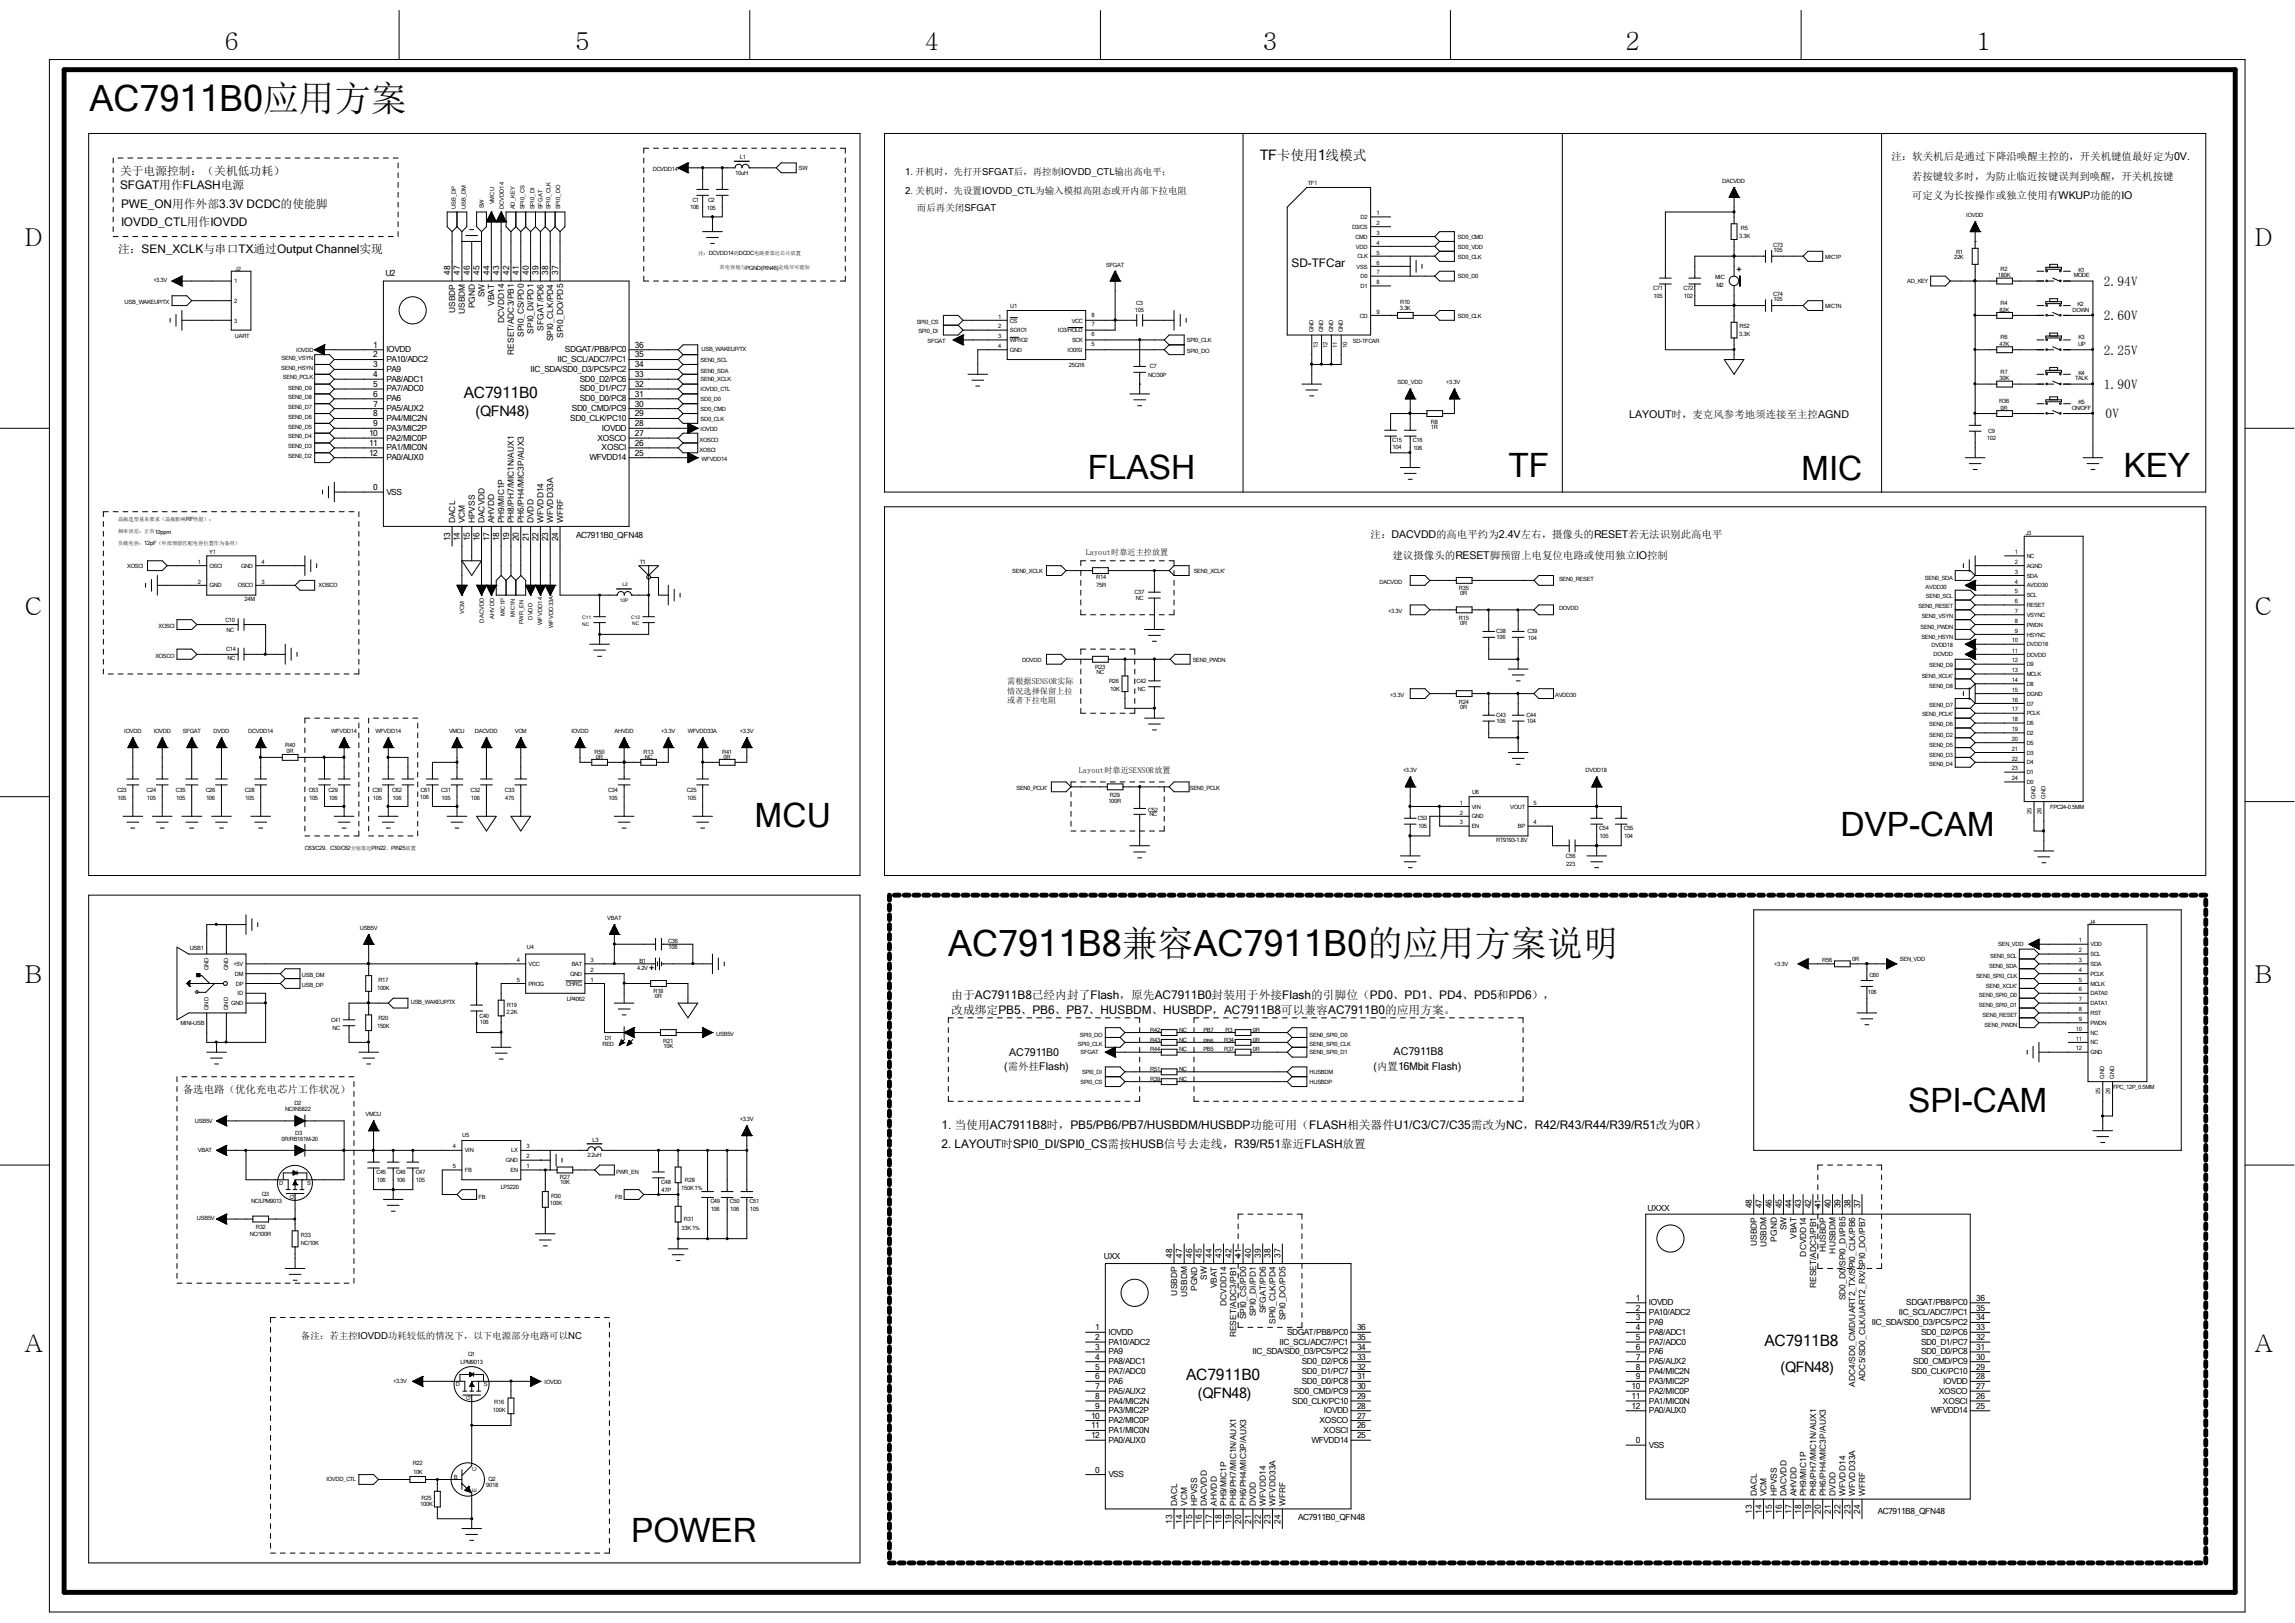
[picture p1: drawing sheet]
<svg xmlns="http://www.w3.org/2000/svg" width="297mm" height="210mm" viewBox="0 0 297 210" stroke-linecap="round" stroke-linejoin="round" font-family="sans-serif">
<defs><g id="words">
<g font-size="4.7">
<text x="11.6" y="14.4">AC7911B0应用方案</text>
<text x="122.7" y="123.7">AC7911B8兼容AC7911B0的应用方案说明</text>
</g>
<g font-size="4.3">
<text x="140.8" y="62">FLASH</text>
<text x="195.2" y="61.8">TF</text>
<text x="233.1" y="62.1">MIC</text>
<text x="274.8" y="61.8">KEY</text>
<text x="97.7" y="107">MCU</text>
<text x="238.2" y="108.2">DVP-CAM</text>
<text x="246.9" y="143.9">SPI-CAM</text>
<text x="81.7" y="199.6">POWER</text>
</g>
<g font-size="3.2">
<text x="29" y="6.4">6</text>
<text x="74.4" y="6.4">5</text>
<text x="119.7" y="6.4">4</text>
<text x="163.4" y="6.4">3</text>
<text x="210.3" y="6.4">2</text>
<text x="255.7" y="6.4">1</text>
<text x="3.2" y="31.9">D</text>
<text x="291.8" y="31.9">D</text>
<text x="3.2" y="79.5">C</text>
<text x="291.8" y="79.5">C</text>
<text x="3.2" y="127.3">B</text>
<text x="291.8" y="127.3">B</text>
<text x="3.2" y="174.9">A</text>
<text x="291.8" y="174.9">A</text>
</g>
<g font-size="2">
<text x="60" y="51.5">AC7911B0</text>
<text x="153.5" y="178.6">AC7911B0</text>
<text x="228.3" y="174.2">AC7911B8</text>
</g>
<g font-size="1.9">
<text x="163" y="20.7">TF卡使用1线模式</text>
<text x="61.5" y="53.8">(QFN48)</text>
<text x="230.4" y="177.5">(QFN48)</text>
<text x="155" y="180.9">(QFN48)</text>
</g>
<g font-size="1.7">
<text x="272.2" y="41.4">2.60V</text>
<text x="272.2" y="37">2.94V</text>
<text x="272.2" y="45.9">2.25V</text>
<text x="272.2" y="50.3">1.90V</text>
<text x="272.5" y="54.1">0V</text>
</g>
<g font-size="1.5">
<text x="15.5" y="22.6">关于电源控制：（关机低功耗）</text>
<text x="15.5" y="24.5">SFGAT用作FLASH电源</text>
<text x="15.7" y="29.2">IOVDD_CTL用作IOVDD</text>
<text x="15.7" y="26.9">PWE_ON用作外部3.3V DCDC的使能脚</text>
<text x="15.3" y="32.8">注：SEN_XCLK与串口TX通过Output Channel实现</text>
<text x="167.1" y="34.6">SD-TFCar</text>
<text x="123.1" y="129.3">由于AC7911B8已经内封了Flash，原先AC7911B0封装用于外接Flash的引脚位（PD0、PD1、PD4、PD5和PD6），</text>
<text x="123.1" y="131.2">改成绑定PB5、PB6、PB7、HUSBDM、HUSBDP，AC7911B8可以兼容AC7911B0的应用方案。</text>
<text x="121.8" y="146">1. 当使用AC7911B8时，PB5/PB6/PB7/HUSBDM/HUSBDP功能可用（FLASH相关器件U1/C3/C7/C35需改为NC，R42/R43/R44/R39/R51改为0R）</text>
<text x="121.8" y="148.6">2. LAYOUT时SPI0_DI/SPI0_CS需按HUSB信号去走线，R39/R51靠近FLASH放置</text>
</g>
<g font-size="1.4">
<text x="244.8" y="20.7">注：软关机后是通过下降沿唤醒主控的，开关机键值最好定为0V.</text>
<text x="247.4" y="23.2">若按键较多时，为防止临近按键误判到唤醒，开关机按键</text>
<text x="247.4" y="25.8">可定义为长按操作或独立使用有WKUP功能的IO</text>
<text x="210.8" y="54.1">LAYOUT时，麦克风参考地须连接至主控AGND</text>
<text x="177.4" y="69.6">注：DACVDD的高电平约为2.4V左右，摄像头的RESET若无法识别此高电平</text>
<text x="180.2" y="72.3">建议摄像头的RESET脚预留上电复位电路或使用独立IO控制</text>
<text x="130.6" y="136.6">AC7911B0</text>
<text x="180.3" y="136.5">AC7911B8</text>
<text x="23.7" y="141.5">备选电路（优化充电芯片工作状况）</text>
<text x="130" y="138.4">(需外挂Flash)</text>
<text x="177.8" y="138.4">(内置16Mbit Flash)</text>
</g>
<g font-size="1.2">
<text x="117.1" y="22.6">1. 开机时，先打开SFGAT后，再控制IOVDD_CTL输出高电平；</text>
<text x="117.1" y="25.1">2. 关机时，先设置IOVDD_CTL为输入模拟高阻态或开内部下拉电阻</text>
<text x="118.7" y="27.3">而后再关闭SFGAT</text>
<text x="38.9" y="173.3">备注：若主控IOVDD功耗较低的情况下，以下电源部分电路可以NC</text>
</g>
<g font-size="1.1">
<text x="49.9" y="35.7">U2</text>
<text x="58.3" y="35.6" transform="rotate(-90 58.3 35.6)">48</text>
<text x="59.5" y="35.6" transform="rotate(-90 59.5 35.6)">47</text>
<text x="60.8" y="35.6" transform="rotate(-90 60.8 35.6)">46</text>
<text x="62.1" y="35.6" transform="rotate(-90 62.1 35.6)">45</text>
<text x="63.3" y="35.6" transform="rotate(-90 63.3 35.6)">44</text>
<text x="64.6" y="35.6" transform="rotate(-90 64.6 35.6)">43</text>
<text x="65.9" y="35.6" transform="rotate(-90 65.9 35.6)">42</text>
<text x="67.1" y="35.6" transform="rotate(-90 67.1 35.6)">41</text>
<text x="68.4" y="35.6" transform="rotate(-90 68.4 35.6)">40</text>
<text x="69.7" y="35.6" transform="rotate(-90 69.7 35.6)">39</text>
<text x="71" y="35.6" transform="rotate(-90 71 35.6)">38</text>
<text x="72.2" y="35.6" transform="rotate(-90 72.2 35.6)">37</text>
<text x="58.9" y="40.5" transform="rotate(-90 58.9 40.5)">USBDP</text>
<text x="60.2" y="40.7" transform="rotate(-90 60.2 40.7)">USBDM</text>
<text x="61.4" y="39.9" transform="rotate(-90 61.4 39.9)">PGND</text>
<text x="62.7" y="38.5" transform="rotate(-90 62.7 38.5)">SW</text>
<text x="64" y="39.6" transform="rotate(-90 64 39.6)">VBAT</text>
<text x="65.2" y="41.8" transform="rotate(-90 65.2 41.8)">DCVDD14</text>
<text x="48.3" y="45">1</text>
<text x="48.3" y="46.3">2</text>
<text x="48.3" y="47.5">3</text>
<text x="50" y="45.6">IOVDD</text>
<text x="50" y="46.8">PA10/ADC2</text>
<text x="66.5" y="45.9" transform="rotate(-90 66.5 45.9)">RESET/ADC3/PB1</text>
<text x="67.8" y="43.6" transform="rotate(-90 67.8 43.6)">SPI0_CS/PD0</text>
<text x="69.1" y="43.2" transform="rotate(-90 69.1 43.2)">SPI0_DI/PD1</text>
<text x="70.3" y="42.8" transform="rotate(-90 70.3 42.8)">SFGAT/PD6</text>
<text x="71.6" y="44.2" transform="rotate(-90 71.6 44.2)">SPI0_CLK/PD4</text>
<text x="72.1" y="46.8">IIC_SCL/ADC7/PC1</text>
<text x="72.9" y="43.7" transform="rotate(-90 72.9 43.7)">SPI0_DO/PD5</text>
<text x="73.1" y="45.6">SDGAT/PB8/PC0</text>
<text x="82.2" y="47.5">34</text>
<text x="82.2" y="46.3">35</text>
<text x="82.2" y="45">36</text>
<text x="48.3" y="48.8">4</text>
<text x="48.3" y="50.1">5</text>
<text x="48.3" y="51.3">6</text>
<text x="48.3" y="52.6">7</text>
<text x="48.3" y="53.9">8</text>
<text x="50" y="48.1">PA9</text>
<text x="50" y="49.4">PA8/ADC1</text>
<text x="50" y="50.7">PA7/ADC0</text>
<text x="50" y="51.9">PA6</text>
<text x="50" y="53.2">PA5/AUX2</text>
<text x="68.7" y="48.1">IIC_SDA/SD0_D3/PC5/PC2</text>
<text x="74" y="53.2">SD0_CMD/PC9</text>
<text x="75" y="51.9">SD0_D0/PC8</text>
<text x="75" y="50.7">SD0_D1/PC7</text>
<text x="75" y="49.4">SD0_D2/PC6</text>
<text x="82.2" y="53.9">29</text>
<text x="82.2" y="52.6">30</text>
<text x="82.2" y="51.3">31</text>
<text x="82.2" y="50.1">32</text>
<text x="82.2" y="48.8">33</text>
<text x="47.8" y="56.4">10</text>
<text x="47.8" y="57.7">11</text>
<text x="47.8" y="59">12</text>
<text x="48.3" y="55.1">9</text>
<text x="50" y="54.5">PA4/MIC2N</text>
<text x="50" y="55.7">PA3/MIC2P</text>
<text x="50" y="57">PA2/MIC0P</text>
<text x="50" y="58.3">PA1/MIC0N</text>
<text x="50" y="59.5">PA0/AUX0</text>
<text x="73.8" y="54.5">SD0_CLK/PC10</text>
<text x="76.3" y="59.5">WFVDD14</text>
<text x="77.3" y="57">XOSCO</text>
<text x="77.9" y="58.3">XOSCI</text>
<text x="77.9" y="55.7">IOVDD</text>
<text x="82.2" y="59">25</text>
<text x="82.2" y="57.7">26</text>
<text x="82.2" y="56.4">27</text>
<text x="82.2" y="55.1">28</text>
<text x="48.3" y="63.4">0</text>
<text x="50" y="64">VSS</text>
<text x="58.3" y="70" transform="rotate(-90 58.3 70)">13</text>
<text x="58.9" y="67.7" transform="rotate(-90 58.9 67.7)">DACL</text>
<text x="59.5" y="70" transform="rotate(-90 59.5 70)">14</text>
<text x="60.2" y="67.7" transform="rotate(-90 60.2 67.7)">VCM</text>
<text x="60.8" y="70" transform="rotate(-90 60.8 70)">15</text>
<text x="61.4" y="67.7" transform="rotate(-90 61.4 67.7)">HPVSS</text>
<text x="62.1" y="70" transform="rotate(-90 62.1 70)">16</text>
<text x="62.7" y="67.7" transform="rotate(-90 62.7 67.7)">DACVDD</text>
<text x="63.3" y="70" transform="rotate(-90 63.3 70)">17</text>
<text x="64" y="67.7" transform="rotate(-90 64 67.7)">AHVDD</text>
<text x="64.6" y="70" transform="rotate(-90 64.6 70)">18</text>
<text x="65.2" y="67.7" transform="rotate(-90 65.2 67.7)">PH9/MIC1P</text>
<text x="65.9" y="70" transform="rotate(-90 65.9 70)">19</text>
<text x="66.5" y="67.7" transform="rotate(-90 66.5 67.7)">PH8/PH7/MIC1N/AUX1</text>
<text x="67.1" y="70" transform="rotate(-90 67.1 70)">20</text>
<text x="67.8" y="67.7" transform="rotate(-90 67.8 67.7)">PH6/PH4/MIC3P/AUX3</text>
<text x="68.4" y="70" transform="rotate(-90 68.4 70)">21</text>
<text x="69.1" y="67.7" transform="rotate(-90 69.1 67.7)">DVDD</text>
<text x="69.7" y="70" transform="rotate(-90 69.7 70)">22</text>
<text x="70.3" y="67.7" transform="rotate(-90 70.3 67.7)">WFVDD14</text>
<text x="71" y="70" transform="rotate(-90 71 70)">23</text>
<text x="71.6" y="67.7" transform="rotate(-90 71.6 67.7)">WFVDD33A</text>
<text x="72.2" y="70" transform="rotate(-90 72.2 70)">24</text>
<text x="72.9" y="67.7" transform="rotate(-90 72.9 67.7)">WFRF</text>
<text x="74.6" y="69.6">AC7911B0_QFN48</text>
<text x="140.5" y="71.8">Layout时靠近主控放置</text>
<text x="130.3" y="88.5">需根据SENSOR实际</text>
<text x="130.3" y="89.7">情况选择保留上拉</text>
<text x="130.3" y="91">或者下拉电阻</text>
<text x="139.6" y="100">Layout时靠近SENSOR放置</text>
<text x="213.2" y="156.7">UXXX</text>
<text x="226.7" y="156.3" transform="rotate(-90 226.7 156.3)">48</text>
<text x="227.4" y="161.2" transform="rotate(-90 227.4 161.2)">USBDP</text>
<text x="228" y="156.3" transform="rotate(-90 228 156.3)">47</text>
<text x="228.6" y="161.4" transform="rotate(-90 228.6 161.4)">USBDM</text>
<text x="229.3" y="156.3" transform="rotate(-90 229.3 156.3)">46</text>
<text x="229.9" y="160.6" transform="rotate(-90 229.9 160.6)">PGND</text>
<text x="230.6" y="156.3" transform="rotate(-90 230.6 156.3)">45</text>
<text x="231.2" y="159.2" transform="rotate(-90 231.2 159.2)">SW</text>
<text x="231.8" y="156.3" transform="rotate(-90 231.8 156.3)">44</text>
<text x="232.5" y="160.3" transform="rotate(-90 232.5 160.3)">VBAT</text>
<text x="233.1" y="156.3" transform="rotate(-90 233.1 156.3)">43</text>
<text x="234.4" y="156.3" transform="rotate(-90 234.4 156.3)">42</text>
<text x="235.6" y="156.3" transform="rotate(-90 235.6 156.3)">41</text>
<text x="236.9" y="156.3" transform="rotate(-90 236.9 156.3)">40</text>
<text x="238.2" y="156.3" transform="rotate(-90 238.2 156.3)">39</text>
<text x="239.5" y="156.3" transform="rotate(-90 239.5 156.3)">38</text>
<text x="240.7" y="156.3" transform="rotate(-90 240.7 156.3)">37</text>
<text x="142.8" y="162.9">UXX</text>
<text x="151.7" y="162.7" transform="rotate(-90 151.7 162.7)">48</text>
<text x="152.3" y="167.6" transform="rotate(-90 152.3 167.6)">USBDP</text>
<text x="153" y="162.7" transform="rotate(-90 153 162.7)">47</text>
<text x="153.6" y="167.8" transform="rotate(-90 153.6 167.8)">USBDM</text>
<text x="154.3" y="162.7" transform="rotate(-90 154.3 162.7)">46</text>
<text x="154.9" y="167" transform="rotate(-90 154.9 167)">PGND</text>
<text x="155.5" y="162.7" transform="rotate(-90 155.5 162.7)">45</text>
<text x="156.2" y="165.6" transform="rotate(-90 156.2 165.6)">SW</text>
<text x="156.8" y="162.7" transform="rotate(-90 156.8 162.7)">44</text>
<text x="157.5" y="166.7" transform="rotate(-90 157.5 166.7)">VBAT</text>
<text x="158.1" y="162.7" transform="rotate(-90 158.1 162.7)">43</text>
<text x="159.4" y="162.7" transform="rotate(-90 159.4 162.7)">42</text>
<text x="160.6" y="162.7" transform="rotate(-90 160.6 162.7)">41</text>
<text x="161.9" y="162.7" transform="rotate(-90 161.9 162.7)">40</text>
<text x="163.2" y="162.7" transform="rotate(-90 163.2 162.7)">39</text>
<text x="164.4" y="162.7" transform="rotate(-90 164.4 162.7)">38</text>
<text x="165.7" y="162.7" transform="rotate(-90 165.7 162.7)">37</text>
<text x="233.7" y="162.6" transform="rotate(-90 233.7 162.6)">DCVDD14</text>
<text x="235" y="166.7" transform="rotate(-90 235 166.7)">RESET/ADC3/PB1</text>
<text x="236.3" y="162" transform="rotate(-90 236.3 162)">HUSBDP</text>
<text x="237.6" y="162.2" transform="rotate(-90 237.6 162.2)">HUSBDM</text>
<text x="141.7" y="172.1">1</text>
<text x="141.7" y="173.4">2</text>
<text x="143.4" y="172.7">IOVDD</text>
<text x="143.4" y="174">PA10/ADC2</text>
<text x="158.7" y="169" transform="rotate(-90 158.7 169)">DCVDD14</text>
<text x="160" y="173.1" transform="rotate(-90 160 173.1)">RESET/ADC3/PB1</text>
<text x="161.3" y="170.7" transform="rotate(-90 161.3 170.7)">SPI0_CS/PD0</text>
<text x="162.5" y="170.3" transform="rotate(-90 162.5 170.3)">SPI0_DI/PD1</text>
<text x="163.8" y="169.9" transform="rotate(-90 163.8 169.9)">SFGAT/PD6</text>
<text x="165.1" y="171.3" transform="rotate(-90 165.1 171.3)">SPI0_CLK/PD4</text>
<text x="165.6" y="174">IIC_SCL/ADC7/PC1</text>
<text x="166.3" y="170.9" transform="rotate(-90 166.3 170.9)">SPI0_DO/PD5</text>
<text x="166.6" y="172.7">SDGAT/PB8/PC0</text>
<text x="175.6" y="173.4">35</text>
<text x="175.6" y="172.1">36</text>
<text x="211.7" y="168.3">1</text>
<text x="211.7" y="169.6">2</text>
<text x="211.7" y="170.9">3</text>
<text x="211.7" y="172.1">4</text>
<text x="211.7" y="173.4">5</text>
<text x="213.4" y="168.9">IOVDD</text>
<text x="213.4" y="170.2">PA10/ADC2</text>
<text x="213.4" y="171.4">PA9</text>
<text x="213.4" y="172.7">PA8/ADC1</text>
<text x="213.4" y="174">PA7/ADC0</text>
<text x="238.8" y="168.2" transform="rotate(-90 238.8 168.2)">SD0_D0/SPI0_DI/PB5</text>
<text x="242.3" y="171.4">IIC_SDA/SD0_D3/PC5/PC2</text>
<text x="245.7" y="170.2">IIC_SCL/ADC7/PC1</text>
<text x="246.7" y="168.9">SDGAT/PB8/PC0</text>
<text x="248.6" y="174">SD0_D1/PC7</text>
<text x="248.6" y="172.7">SD0_D2/PC6</text>
<text x="255.8" y="173.4">32</text>
<text x="255.8" y="172.1">33</text>
<text x="255.8" y="170.9">34</text>
<text x="255.8" y="169.6">35</text>
<text x="255.8" y="168.3">36</text>
<text x="141.7" y="174.7">3</text>
<text x="141.7" y="175.9">4</text>
<text x="141.7" y="177.2">5</text>
<text x="141.7" y="178.5">6</text>
<text x="141.7" y="179.7">7</text>
<text x="143.4" y="175.3">PA9</text>
<text x="143.4" y="176.5">PA8/ADC1</text>
<text x="143.4" y="177.8">PA7/ADC0</text>
<text x="143.4" y="179.1">PA6</text>
<text x="162.1" y="175.3">IIC_SDA/SD0_D3/PC5/PC2</text>
<text x="168.5" y="179.1">SD0_D0/PC8</text>
<text x="168.5" y="177.8">SD0_D1/PC7</text>
<text x="168.5" y="176.5">SD0_D2/PC6</text>
<text x="175.6" y="179.7">30</text>
<text x="175.6" y="178.5">31</text>
<text x="175.6" y="177.2">32</text>
<text x="175.6" y="175.9">33</text>
<text x="175.6" y="174.7">34</text>
<text x="211.1" y="179.7">10</text>
<text x="211.7" y="174.7">6</text>
<text x="211.7" y="175.9">7</text>
<text x="211.7" y="177.2">8</text>
<text x="211.7" y="178.5">9</text>
<text x="213.4" y="175.3">PA6</text>
<text x="213.4" y="176.5">PA5/AUX2</text>
<text x="213.4" y="177.8">PA4/MIC2N</text>
<text x="213.4" y="179.1">PA3/MIC2P</text>
<text x="240.1" y="179.4" transform="rotate(-90 240.1 179.4)">ADC4/SD0_CMD/UART2_TX/SPI0_CLK/PB6</text>
<text x="241.4" y="178.7" transform="rotate(-90 241.4 178.7)">ADC5/SD0_CLK/UART2_RX/SPI0_DO/PB7</text>
<text x="247.4" y="177.8">SD0_CLK/PC10</text>
<text x="247.6" y="176.5">SD0_CMD/PC9</text>
<text x="248.6" y="175.3">SD0_D0/PC8</text>
<text x="251.5" y="179.1">IOVDD</text>
<text x="255.8" y="179.7">27</text>
<text x="255.8" y="178.5">28</text>
<text x="255.8" y="177.2">29</text>
<text x="255.8" y="175.9">30</text>
<text x="255.8" y="174.7">31</text>
<text x="141.2" y="183.6">10</text>
<text x="141.2" y="184.8">11</text>
<text x="141.7" y="181">8</text>
<text x="141.7" y="182.3">9</text>
<text x="143.4" y="180.3">PA5/AUX2</text>
<text x="143.4" y="181.6">PA4/MIC2N</text>
<text x="143.4" y="182.9">PA3/MIC2P</text>
<text x="143.4" y="184.1">PA2/MIC0P</text>
<text x="143.4" y="185.4">PA1/MIC0N</text>
<text x="167.2" y="181.6">SD0_CLK/PC10</text>
<text x="167.4" y="180.3">SD0_CMD/PC9</text>
<text x="170.7" y="184.1">XOSCO</text>
<text x="171.3" y="185.4">XOSCI</text>
<text x="171.3" y="182.9">IOVDD</text>
<text x="175.6" y="184.8">26</text>
<text x="175.6" y="183.6">27</text>
<text x="175.6" y="182.3">28</text>
<text x="175.6" y="181">29</text>
<text x="211.1" y="181">11</text>
<text x="211.1" y="182.3">12</text>
<text x="213.4" y="180.3">PA2/MIC0P</text>
<text x="213.4" y="181.6">PA1/MIC0N</text>
<text x="213.4" y="182.9">PA0/AUX0</text>
<text x="249.9" y="182.9">WFVDD14</text>
<text x="250.9" y="180.3">XOSCO</text>
<text x="251.4" y="181.6">XOSCI</text>
<text x="255.8" y="182.3">25</text>
<text x="255.8" y="181">26</text>
<text x="141.2" y="186.1">12</text>
<text x="141.7" y="190.5">0</text>
<text x="143.4" y="186.7">PA0/AUX0</text>
<text x="143.4" y="191.1">VSS</text>
<text x="169.7" y="186.7">WFVDD14</text>
<text x="175.6" y="186.1">25</text>
<text x="211.7" y="186.7">0</text>
<text x="213.4" y="187.3">VSS</text>
<text x="151.7" y="197.2" transform="rotate(-90 151.7 197.2)">13</text>
<text x="152.3" y="194.9" transform="rotate(-90 152.3 194.9)">DACL</text>
<text x="153" y="197.2" transform="rotate(-90 153 197.2)">14</text>
<text x="153.6" y="194.9" transform="rotate(-90 153.6 194.9)">VCM</text>
<text x="154.3" y="197.2" transform="rotate(-90 154.3 197.2)">15</text>
<text x="154.9" y="194.9" transform="rotate(-90 154.9 194.9)">HPVSS</text>
<text x="155.5" y="197.2" transform="rotate(-90 155.5 197.2)">16</text>
<text x="156.2" y="194.9" transform="rotate(-90 156.2 194.9)">DACVDD</text>
<text x="156.8" y="197.2" transform="rotate(-90 156.8 197.2)">17</text>
<text x="157.5" y="194.9" transform="rotate(-90 157.5 194.9)">AHVDD</text>
<text x="158.1" y="197.2" transform="rotate(-90 158.1 197.2)">18</text>
<text x="158.7" y="194.9" transform="rotate(-90 158.7 194.9)">PH9/MIC1P</text>
<text x="159.4" y="197.2" transform="rotate(-90 159.4 197.2)">19</text>
<text x="160" y="194.9" transform="rotate(-90 160 194.9)">PH8/PH7/MIC1N/AUX1</text>
<text x="160.6" y="197.2" transform="rotate(-90 160.6 197.2)">20</text>
<text x="161.3" y="194.9" transform="rotate(-90 161.3 194.9)">PH6/PH4/MIC3P/AUX3</text>
<text x="161.9" y="197.2" transform="rotate(-90 161.9 197.2)">21</text>
<text x="162.5" y="194.9" transform="rotate(-90 162.5 194.9)">DVDD</text>
<text x="163.2" y="197.2" transform="rotate(-90 163.2 197.2)">22</text>
<text x="163.8" y="194.9" transform="rotate(-90 163.8 194.9)">WFVDD14</text>
<text x="164.4" y="197.2" transform="rotate(-90 164.4 197.2)">23</text>
<text x="165.1" y="194.9" transform="rotate(-90 165.1 194.9)">WFVDD33A</text>
<text x="165.7" y="197.2" transform="rotate(-90 165.7 197.2)">24</text>
<text x="166.3" y="194.9" transform="rotate(-90 166.3 194.9)">WFRF</text>
<text x="168" y="196.7">AC7911B0_QFN48</text>
<text x="226.7" y="195.9" transform="rotate(-90 226.7 195.9)">13</text>
<text x="227.4" y="193.6" transform="rotate(-90 227.4 193.6)">DACL</text>
<text x="228" y="195.9" transform="rotate(-90 228 195.9)">14</text>
<text x="228.6" y="193.6" transform="rotate(-90 228.6 193.6)">VCM</text>
<text x="229.3" y="195.9" transform="rotate(-90 229.3 195.9)">15</text>
<text x="229.9" y="193.6" transform="rotate(-90 229.9 193.6)">HPVSS</text>
<text x="230.6" y="195.9" transform="rotate(-90 230.6 195.9)">16</text>
<text x="231.2" y="193.6" transform="rotate(-90 231.2 193.6)">DACVDD</text>
<text x="231.8" y="195.9" transform="rotate(-90 231.8 195.9)">17</text>
<text x="232.5" y="193.6" transform="rotate(-90 232.5 193.6)">AHVDD</text>
<text x="233.1" y="195.9" transform="rotate(-90 233.1 195.9)">18</text>
<text x="233.7" y="193.6" transform="rotate(-90 233.7 193.6)">PH9/MIC1P</text>
<text x="234.4" y="195.9" transform="rotate(-90 234.4 195.9)">19</text>
<text x="235" y="193.6" transform="rotate(-90 235 193.6)">PH8/PH7/MIC1N/AUX1</text>
<text x="235.6" y="195.9" transform="rotate(-90 235.6 195.9)">20</text>
<text x="236.3" y="193.6" transform="rotate(-90 236.3 193.6)">PH6/PH4/MIC3P/AUX3</text>
<text x="236.9" y="195.9" transform="rotate(-90 236.9 195.9)">21</text>
<text x="237.6" y="193.6" transform="rotate(-90 237.6 193.6)">DVDD</text>
<text x="238.2" y="195.9" transform="rotate(-90 238.2 195.9)">22</text>
<text x="238.8" y="193.6" transform="rotate(-90 238.8 193.6)">WFVDD14</text>
<text x="239.5" y="195.9" transform="rotate(-90 239.5 195.9)">23</text>
<text x="240.1" y="193.6" transform="rotate(-90 240.1 193.6)">WFVDD33A</text>
<text x="240.7" y="195.9" transform="rotate(-90 240.7 195.9)">24</text>
<text x="241.4" y="193.6" transform="rotate(-90 241.4 193.6)">WFRF</text>
<text x="243" y="196">AC7911B8_QFN48</text>
</g>
<g font-size=".7">
<text x="84.5" y="22.1">DCVDD14</text>
<text x="95.1" y="22.6">10uH</text>
<text x="95.7" y="20.6">L1</text>
<text x="103.4" y="22">SW</text>
<text x="169.3" y="23.9">TF1</text>
<text x="222.9" y="23.7">DACVDD</text>
<text x="59" y="27.1" transform="rotate(-90 59 27.1)">USB_DP</text>
<text x="60.3" y="27.1" transform="rotate(-90 60.3 27.1)">USB_DM</text>
<text x="62.6" y="27" transform="rotate(-90 62.6 27)">SW</text>
<text x="64" y="26.5" transform="rotate(-90 64 26.5)">VMCU</text>
<text x="65.2" y="27.1" transform="rotate(-90 65.2 27.1)">DCVDD14</text>
<text x="66.6" y="27.1" transform="rotate(-90 66.6 27.1)">AD_KEY</text>
<text x="67.9" y="27.1" transform="rotate(-90 67.9 27.1)">SPI0_CS</text>
<text x="69.2" y="27.1" transform="rotate(-90 69.2 27.1)">SPI0_DI</text>
<text x="70.2" y="27.1" transform="rotate(-90 70.2 27.1)">SFGAT</text>
<text x="71.2" y="27.1" transform="rotate(-90 71.2 27.1)">SPI0_CLK</text>
<text x="72.5" y="27.1" transform="rotate(-90 72.5 27.1)">SPI0_DO</text>
<text x="89.3" y="27.1">106</text>
<text x="89.6" y="26.2">C1</text>
<text x="91.5" y="27.2">105</text>
<text x="91.6" y="26.2">C2</text>
<text x="175" y="29.6">D3/CS</text>
<text x="176.1" y="28.4">D2</text>
<text x="178.1" y="27.9">1</text>
<text x="178.1" y="29.1">2</text>
<text x="225.3" y="29.8">R5</text>
<text x="254.4" y="28.1">IOVDD</text>
<text x="30.4" y="35">J2</text>
<text x="90.4" y="33">注：DCVDD14的DCDC电路要靠近芯片放置</text>
<text x="93.1" y="34.8">其电容地与PGND(PIN46)走线尽可能短</text>
<text x="143.1" y="34.5">SFGAT</text>
<text x="175.4" y="30.9">CMD</text>
<text x="175.5" y="32.2">VDD</text>
<text x="175.6" y="34.8">VSS</text>
<text x="175.7" y="33.4">CLK</text>
<text x="178.1" y="30.4">3</text>
<text x="178.1" y="31.7">4</text>
<text x="178.1" y="32.9">5</text>
<text x="178.1" y="34.2">6</text>
<text x="178.1" y="35.5">7</text>
<text x="188.7" y="30.9">SD0_CMD</text>
<text x="188.7" y="32.2">SD0_VDD</text>
<text x="188.7" y="33.5">SD0_CLK</text>
<text x="225.1" y="30.8">3.3K</text>
<text x="229.5" y="31.9">C73</text>
<text x="229.5" y="32.5">105</text>
<text x="236.2" y="33.5">MIC1P</text>
<text x="252.9" y="33.6">22K</text>
<text x="253.1" y="32.8">R1</text>
<text x="258.6" y="35.9">180K</text>
<text x="258.9" y="35">R2</text>
<text x="268.4" y="35.9">MODE</text>
<text x="269" y="35.1">K1</text>
<text x="16.1" y="39.3">USB_WAKEUP/TX</text>
<text x="19.8" y="36.5">+3.3V</text>
<text x="30.3" y="36.7">1</text>
<text x="30.3" y="39.2">2</text>
<text x="30.3" y="41.7">3</text>
<text x="118.6" y="41.9">SPI0_CS</text>
<text x="129.2" y="41.2">1</text>
<text x="130.7" y="41.7">CS</text>
<text x="130.7" y="39.8">U1</text>
<text x="138.7" y="41.7">VCC</text>
<text x="141.2" y="41">8</text>
<text x="146.9" y="40.3">105</text>
<text x="147" y="39.4">C3</text>
<text x="176" y="41.1">CD</text>
<text x="176.1" y="36">D0</text>
<text x="176.1" y="37.3">D1</text>
<text x="178.1" y="36.8">8</text>
<text x="178.1" y="40.6">9</text>
<text x="181.1" y="40.1">3.3K</text>
<text x="181.2" y="39.3">R10</text>
<text x="188.7" y="36">SD0_D0</text>
<text x="188.7" y="41.1">SD0_CLK</text>
<text x="213.9" y="37.5">C71</text>
<text x="214" y="38.6">105</text>
<text x="217.9" y="37.5">C72</text>
<text x="217.9" y="38.6">102</text>
<text x="221.9" y="36.1">MIC</text>
<text x="222.1" y="37.2">M2</text>
<text x="229.5" y="38.3">C74</text>
<text x="229.5" y="38.9">105</text>
<text x="236.2" y="39.8">MIC1N</text>
<text x="246.8" y="36.7">AD_KEY</text>
<text x="258.8" y="40.3">82K</text>
<text x="258.9" y="39.4">R4</text>
<text x="268.2" y="40.3">DOWN</text>
<text x="268.8" y="39.6">K2</text>
<text x="30.4" y="43.8">UART</text>
<text x="36.4" y="47.8">SEN0_HSYN</text>
<text x="36.4" y="46.6">SEN0_VSYN</text>
<text x="38.3" y="45.5">IOVDD</text>
<text x="90.7" y="46.8">SEN0_SCL</text>
<text x="90.8" y="45.4">USB_WAKEUP/TX</text>
<text x="118.8" y="43.1">SPI0_DI</text>
<text x="120" y="44.4">SFGAT</text>
<text x="129.2" y="42.5">2</text>
<text x="129.2" y="43.8">3</text>
<text x="129.2" y="45">4</text>
<text x="130.7" y="43">SO/IO1</text>
<text x="130.7" y="44.3">WP/IO2</text>
<text x="130.7" y="45.5">GND</text>
<text x="136.9" y="43">IO3/HOLD</text>
<text x="138.1" y="45.5">IO0/SI</text>
<text x="138.3" y="47.4">25Q16</text>
<text x="138.7" y="44.3">SCK</text>
<text x="141.2" y="44.8">5</text>
<text x="141.2" y="43.5">6</text>
<text x="141.2" y="42.2">7</text>
<text x="148.8" y="47.6">C7</text>
<text x="153.6" y="44.3">SPI0_CLK</text>
<text x="153.6" y="45.7">SPI0_DO</text>
<text x="170" y="43" transform="rotate(-90 170 43)">GND</text>
<text x="170.5" y="45" transform="rotate(-90 170.5 45)">13</text>
<text x="171.2" y="43" transform="rotate(-90 171.2 43)">GND</text>
<text x="171.8" y="45" transform="rotate(-90 171.8 45)">12</text>
<text x="172.5" y="43" transform="rotate(-90 172.5 43)">GND</text>
<text x="173.1" y="45" transform="rotate(-90 173.1 45)">11</text>
<text x="173.8" y="43" transform="rotate(-90 173.8 43)">GND</text>
<text x="174.3" y="45" transform="rotate(-90 174.3 45)">10</text>
<text x="175.1" y="44.4">SD-TFCAR</text>
<text x="225.1" y="43.5">3.3K</text>
<text x="225.1" y="42.5">R52</text>
<text x="258.8" y="44.8">47K</text>
<text x="258.9" y="43.9">R6</text>
<text x="268.9" y="44.8">UP</text>
<text x="269" y="43.9">K3</text>
<text x="36.6" y="49.1">SEN0_PCLK</text>
<text x="37.3" y="52.9">SEN0_D7</text>
<text x="37.3" y="51.6">SEN0_D8</text>
<text x="37.3" y="50.5">SEN0_D9</text>
<text x="90.7" y="51.9">SD0_D0</text>
<text x="90.7" y="53.2">SD0_CMD</text>
<text x="90.7" y="50.6">IOVDD_CTL</text>
<text x="90.7" y="48.2">SEN0_SDA</text>
<text x="90.7" y="49.4">SEN0_XCLK</text>
<text x="148.6" y="48.7">NC/30P</text>
<text x="180.8" y="49.7">SD0_VDD</text>
<text x="187.2" y="49.7">+3.3V</text>
<text x="258.7" y="52.1">R36</text>
<text x="258.8" y="49.2">30K</text>
<text x="258.9" y="48.3">R7</text>
<text x="258.9" y="53">0R</text>
<text x="268.1" y="53">ON/OFF</text>
<text x="268.5" y="49.2">TALK</text>
<text x="269" y="48.5">K4</text>
<text x="269" y="52.3">K5</text>
<text x="37.3" y="59.3">SEN0_D2</text>
<text x="37.3" y="58">SEN0_D3</text>
<text x="37.3" y="56.7">SEN0_D4</text>
<text x="37.3" y="55.4">SEN0_D5</text>
<text x="37.3" y="54.2">SEN0_D6</text>
<text x="90.5" y="58.5">XOSCI</text>
<text x="90.5" y="57.2">XOSCO</text>
<text x="90.7" y="55.8">IOVDD</text>
<text x="90.7" y="54.4">SD0_CLK</text>
<text x="90.8" y="59.6">WFVDD14</text>
<text x="180.2" y="57.2">C15</text>
<text x="180.2" y="58.1">104</text>
<text x="182.8" y="57.2">C16</text>
<text x="182.9" y="58.2">106</text>
<text x="185.2" y="54.8">R8</text>
<text x="185.2" y="55.4">1R</text>
<text x="257.1" y="57">102</text>
<text x="257.3" y="56.1">C9</text>
<text x="15.3" y="69">频率误差：正负10ppm</text>
<text x="15.3" y="70.5">负载电容：12pF（外部预留匹配电容位置作为备用）</text>
<text x="15.3" y="67.4">晶振选型基本要求（晶振影响RF性能）：</text>
<text x="27.1" y="71.7">Y1</text>
<text x="260.8" y="71.7">1</text>
<text x="262.2" y="69.3">J3</text>
<text x="16.5" y="73.5">XOSCI</text>
<text x="25.6" y="73">1</text>
<text x="25.6" y="75.5">2</text>
<text x="27.1" y="73.5">OSCI</text>
<text x="27.1" y="76">GND</text>
<text x="30.8" y="76">OSCO</text>
<text x="31.2" y="73.5">GND</text>
<text x="31.7" y="77.8">24M</text>
<text x="33.9" y="75.5">3</text>
<text x="33.9" y="73">4</text>
<text x="41.2" y="76">XOSCO</text>
<text x="82.8" y="73">T1</text>
<text x="131" y="74.1">SEN0_XCLK</text>
<text x="141.9" y="74.9">R14</text>
<text x="141.9" y="75.9">75R</text>
<text x="146.8" y="76.9">C37</text>
<text x="147" y="77.7">NC</text>
<text x="154.5" y="74.1">SEN0_XCLK'</text>
<text x="178.5" y="75.5">DACVDD</text>
<text x="188.8" y="76.4">R35</text>
<text x="189" y="77">0R</text>
<text x="201.8" y="75.1">SEN0_RESET</text>
<text x="249.1" y="75">SEN0_SDA</text>
<text x="249.2" y="76.3">AVDD30</text>
<text x="249.2" y="77.4">SEN0_SCL</text>
<text x="260.8" y="73">2</text>
<text x="260.8" y="74.2">3</text>
<text x="260.8" y="75.5">4</text>
<text x="260.8" y="76.8">5</text>
<text x="262.3" y="72.2">NC</text>
<text x="262.3" y="73.5">AGND</text>
<text x="262.3" y="74.7">SDA</text>
<text x="262.3" y="76">AVDD30</text>
<text x="262.3" y="77.3">SCL</text>
<text x="20.5" y="81.2">XOSCI</text>
<text x="29.2" y="80.5">C10</text>
<text x="29.3" y="81.7">NC</text>
<text x="60.1" y="79.4" transform="rotate(-90 60.1 79.4)">VCM</text>
<text x="62.6" y="80.5" transform="rotate(-90 62.6 80.5)">DACVDD</text>
<text x="64" y="80" transform="rotate(-90 64 80)">AHVDD</text>
<text x="65.3" y="79.7" transform="rotate(-90 65.3 79.7)">MIC1P</text>
<text x="66.6" y="79.8" transform="rotate(-90 66.6 79.8)">MIC1N</text>
<text x="67.8" y="80.8" transform="rotate(-90 67.8 80.8)">PWR_EN</text>
<text x="68.9" y="80.2" transform="rotate(-90 68.9 80.2)">DVDD</text>
<text x="70.2" y="80.9" transform="rotate(-90 70.2 80.9)">WFVDD14</text>
<text x="71.6" y="81.3" transform="rotate(-90 71.6 81.3)">WFVDD33A</text>
<text x="179.7" y="79.3">+3.3V</text>
<text x="188.8" y="80.2">R15</text>
<text x="189" y="80.8">0R</text>
<text x="193.6" y="81.9">C38</text>
<text x="193.7" y="82.6">106</text>
<text x="197.7" y="81.9">C39</text>
<text x="197.7" y="82.7">104</text>
<text x="201.8" y="78.9">DOVDD</text>
<text x="248.3" y="78.7">SEN0_RESET</text>
<text x="248.5" y="81.3">SEN0_PWDN</text>
<text x="248.7" y="82.6">SEN0_HSYN</text>
<text x="248.7" y="80">SEN0_VSYN</text>
<text x="250" y="83.8">DVDD18</text>
<text x="260.4" y="83.1">10</text>
<text x="260.8" y="78">6</text>
<text x="260.8" y="79.3">7</text>
<text x="260.8" y="80.6">8</text>
<text x="260.8" y="81.9">9</text>
<text x="262.3" y="78.6">RESET</text>
<text x="262.3" y="79.8">VSYNC</text>
<text x="262.3" y="81.1">PWDN</text>
<text x="262.3" y="82.4">HSYNC</text>
<text x="262.3" y="83.6">DVDD18</text>
<text x="20.1" y="85.2">XOSCO</text>
<text x="29.3" y="84.3">C14</text>
<text x="29.5" y="85.5">NC</text>
<text x="132.3" y="85.7">DOVDD</text>
<text x="141.7" y="86.6">R23</text>
<text x="141.9" y="87.2">NC</text>
<text x="143.5" y="88.4">R26</text>
<text x="143.7" y="89.4">10K</text>
<text x="147.1" y="88.4">C42</text>
<text x="147.2" y="89.4">NC</text>
<text x="154.4" y="85.7">SEN0_PWDN</text>
<text x="248.7" y="87.7">SEN0_XCLK'</text>
<text x="249.7" y="86.3">SEN0_D9</text>
<text x="249.7" y="89">SEN0_D8</text>
<text x="250.2" y="84.8">DOVDD</text>
<text x="260.4" y="84.4">11</text>
<text x="260.4" y="85.7">12</text>
<text x="260.4" y="87">13</text>
<text x="260.4" y="88.2">14</text>
<text x="260.4" y="89.5">15</text>
<text x="262.3" y="84.9">DOVDD</text>
<text x="262.3" y="86.2">D9</text>
<text x="262.3" y="87.5">MCLK</text>
<text x="262.3" y="88.8">D8</text>
<text x="16.1" y="94.9">IOVDD</text>
<text x="19.9" y="94.9">IOVDD</text>
<text x="23.7" y="94.9">SFGAT</text>
<text x="27.6" y="94.9">DVDD</text>
<text x="32.1" y="94.9">DCVDD14</text>
<text x="42.9" y="94.9">WFVDD14</text>
<text x="48.6" y="94.9">WFVDD14</text>
<text x="58.1" y="94.9">VMCU</text>
<text x="61.5" y="94.9">DACVDD</text>
<text x="66.6" y="94.9">VCM</text>
<text x="73.9" y="94.9">IOVDD</text>
<text x="79.5" y="94.9">AHVDD</text>
<text x="85.6" y="94.9">+3.3V</text>
<text x="89" y="94.9">WFVDD33A</text>
<text x="95.7" y="94.9">+3.3V</text>
<text x="179.9" y="90.2">+3.3V</text>
<text x="188.8" y="91">R24</text>
<text x="189" y="91.7">0R</text>
<text x="193.6" y="92.8">C43</text>
<text x="193.7" y="93.6">106</text>
<text x="197.6" y="92.8">C44</text>
<text x="197.6" y="93.6">104</text>
<text x="201.2" y="90.2">AVDD30</text>
<text x="248.7" y="92.7">SEN0_PCLK'</text>
<text x="249.7" y="91.4">SEN0_D7</text>
<text x="249.7" y="94">SEN0_D6</text>
<text x="249.7" y="95.4">SEN0_D2</text>
<text x="260.4" y="90.8">16</text>
<text x="260.4" y="92.1">17</text>
<text x="260.4" y="93.3">18</text>
<text x="260.4" y="94.6">19</text>
<text x="260.4" y="95.9">20</text>
<text x="262.3" y="90">DGND</text>
<text x="262.3" y="91.3">D7</text>
<text x="262.3" y="92.6">PCLK</text>
<text x="262.3" y="93.8">D6</text>
<text x="262.3" y="95.1">D2</text>
<text x="36.9" y="96.6">R40</text>
<text x="37.1" y="97.4">0R</text>
<text x="76.9" y="97.5">R50</text>
<text x="77.1" y="98.2">0R</text>
<text x="83.3" y="97.5">R13</text>
<text x="83.5" y="98.2">NC</text>
<text x="93.5" y="97.5">R41</text>
<text x="93.6" y="98.2">0R</text>
<text x="181.6" y="99.9">+3.3V</text>
<text x="205.2" y="99.9">DVDD18</text>
<text x="249.7" y="96.6">SEN0_D5</text>
<text x="249.7" y="97.9">SEN0_D3</text>
<text x="249.7" y="99.2">SEN0_D4</text>
<text x="260.4" y="97.1">21</text>
<text x="260.4" y="98.4">22</text>
<text x="260.4" y="99.7">23</text>
<text x="260.4" y="100.9">24</text>
<text x="262.3" y="96.4">D5</text>
<text x="262.3" y="97.6">D3</text>
<text x="262.3" y="98.9">D4</text>
<text x="262.3" y="100.2">D1</text>
<text x="262.3" y="101.5">D0</text>
<text x="15.2" y="102.5">C23</text>
<text x="15.2" y="103.5">105</text>
<text x="19" y="102.5">C24</text>
<text x="19" y="103.5">105</text>
<text x="22.8" y="102.5">C35</text>
<text x="22.8" y="103.5">105</text>
<text x="26.6" y="102.5">C26</text>
<text x="26.7" y="103.5">106</text>
<text x="31.7" y="102.5">C28</text>
<text x="31.7" y="103.5">105</text>
<text x="40" y="102.5">C63</text>
<text x="40" y="103.5">105</text>
<text x="42.5" y="102.5">C29</text>
<text x="42.5" y="103.5">106</text>
<text x="48.2" y="102.5">C30</text>
<text x="48.2" y="103.5">105</text>
<text x="50.7" y="102.5">C62</text>
<text x="50.8" y="103.5">106</text>
<text x="54.3" y="103.4">106</text>
<text x="54.4" y="102.5">C61</text>
<text x="57.1" y="102.5">C31</text>
<text x="57.1" y="103.5">105</text>
<text x="60.9" y="102.5">C32</text>
<text x="60.9" y="103.5">106</text>
<text x="65.3" y="102.5">C33</text>
<text x="65.4" y="103.5">475</text>
<text x="78.7" y="102.5">C34</text>
<text x="78.8" y="103.5">105</text>
<text x="88.9" y="102.5">C25</text>
<text x="88.9" y="103.5">105</text>
<text x="131.5" y="102.2">SEN0_PCLK'</text>
<text x="143.4" y="103.9">100R</text>
<text x="143.6" y="103.1">R29</text>
<text x="148.6" y="105">C52</text>
<text x="148.8" y="105.6">NC</text>
<text x="154" y="102.2">SEN0_PCLK</text>
<text x="183.5" y="106.2">C53</text>
<text x="183.5" y="107.2">105</text>
<text x="188.9" y="104.1">1</text>
<text x="188.9" y="105.4">2</text>
<text x="188.9" y="106.7">3</text>
<text x="190.5" y="104.6">VIN</text>
<text x="190.5" y="105.9">GND</text>
<text x="190.5" y="107.2">EN</text>
<text x="190.5" y="102.7">U6</text>
<text x="195.5" y="104.6">VOUT</text>
<text x="196.4" y="107.2">BP</text>
<text x="198.5" y="106.7">4</text>
<text x="198.5" y="104.1">5</text>
<text x="207" y="107.4">C54</text>
<text x="210.1" y="107.4">C55</text>
<text x="262.9" y="105.3" transform="rotate(-90 262.9 105.3)">25</text>
<text x="263.4" y="103.4" transform="rotate(-90 263.4 103.4)">GND</text>
<text x="264.2" y="105.3" transform="rotate(-90 264.2 105.3)">26</text>
<text x="264.7" y="103.4" transform="rotate(-90 264.7 103.4)">GND</text>
<text x="265.3" y="104.6">FPC24-0.5MM</text>
<text x="39.4" y="110">C63/C29、C30/C62分别靠近PIN22、PIN25放置</text>
<text x="193.6" y="108.9">RT9193-1.8V</text>
<text x="202.6" y="111">C56</text>
<text x="202.7" y="112">223</text>
<text x="207" y="108.4">105</text>
<text x="210.2" y="108.4">104</text>
<text x="78.6" y="119">VBAT</text>
<text x="270.4" y="119.5">J4</text>
<text x="24.5" y="123">USB1</text>
<text x="27" y="125.5" transform="rotate(-90 27 125.5)">GND</text>
<text x="29.5" y="125.5" transform="rotate(-90 29.5 125.5)">GND</text>
<text x="30.2" y="125">+5V</text>
<text x="46.6" y="120.3">USB5V</text>
<text x="66.9" y="124.5">4</text>
<text x="68.2" y="122.8">U4</text>
<text x="68.4" y="125">VCC</text>
<text x="74" y="125">BAT</text>
<text x="76.4" y="125.7">2</text>
<text x="76.4" y="124.5">3</text>
<text x="82.4" y="125.5">4.2V</text>
<text x="82.7" y="124.6">B1</text>
<text x="86.5" y="122.1">C36</text>
<text x="86.5" y="122.8">106</text>
<text x="229.6" y="125">+3.3V</text>
<text x="235.8" y="124.5">R56</text>
<text x="239.7" y="124.4">0R</text>
<text x="245.9" y="124.4">SEN_VDD</text>
<text x="257.4" y="125.2">SEN0_SDA</text>
<text x="257.5" y="124">SEN0_SCL</text>
<text x="258.6" y="122.4">SEN_VDD</text>
<text x="269" y="121.9">1</text>
<text x="269" y="123.2">2</text>
<text x="269" y="124.5">3</text>
<text x="269" y="125.7">4</text>
<text x="270.5" y="122.4">VDD</text>
<text x="270.5" y="123.7">SCL</text>
<text x="270.5" y="125">SDA</text>
<text x="27" y="130.7" transform="rotate(-90 27 130.7)">GND</text>
<text x="29.5" y="130.7" transform="rotate(-90 29.5 130.7)">GND</text>
<text x="29.9" y="130.1">GND</text>
<text x="30.4" y="126.3">DM</text>
<text x="30.5" y="127.5">DP</text>
<text x="30.7" y="128.8">ID</text>
<text x="39.1" y="127.7">USB_DP</text>
<text x="39.1" y="126.4">USB_DM</text>
<text x="48.8" y="128">100K</text>
<text x="49" y="127">R17</text>
<text x="49" y="132">R20</text>
<text x="53.2" y="129.9">USB_WAKEUP/TX</text>
<text x="62" y="131.7">C40</text>
<text x="65.6" y="131.2">2.2K</text>
<text x="65.6" y="130.3">R19</text>
<text x="66.9" y="127">5</text>
<text x="68.4" y="127.5">PROG</text>
<text x="73.3" y="127.5">CHRG</text>
<text x="73.3" y="129.6">LP4062</text>
<text x="73.8" y="126.3">GND</text>
<text x="76.4" y="127">1</text>
<text x="84.6" y="128.5">R18</text>
<text x="84.7" y="129.2">0R</text>
<text x="241.7" y="128.7">106</text>
<text x="241.9" y="126.4">C60</text>
<text x="255.7" y="126.5">SEN0_SPI0_CLK</text>
<text x="256.1" y="129">SEN0_SPI0_D0</text>
<text x="256.1" y="130.3">SEN0_SPI0_D1</text>
<text x="256.6" y="131.6">SEN0_RESET</text>
<text x="257" y="127.8">SEN0_XCLK'</text>
<text x="269" y="127">5</text>
<text x="269" y="128.3">6</text>
<text x="269" y="129.6">7</text>
<text x="269" y="130.8">8</text>
<text x="270.5" y="126.3">PCLK</text>
<text x="270.5" y="127.5">MCLK</text>
<text x="270.5" y="128.8">DATA0</text>
<text x="270.5" y="130.1">DATA1</text>
<text x="270.5" y="131.3">RST</text>
<text x="23.4" y="132.6">MINI-USB</text>
<text x="42.9" y="132.2">C41</text>
<text x="43" y="133.2">NC</text>
<text x="48.8" y="133">150K</text>
<text x="62.1" y="132.5">106</text>
<text x="78" y="135.4">RED</text>
<text x="78.3" y="134.5">D1</text>
<text x="85.8" y="134.9">R21</text>
<text x="85.9" y="135.7">10K</text>
<text x="92.7" y="134">USB5V</text>
<text x="139.5" y="135.4">SPI0_CLK</text>
<text x="139.8" y="134.1">SPI0_DO</text>
<text x="139.8" y="136.4">SFGAT</text>
<text x="148.9" y="133.5">R42</text>
<text x="148.9" y="134.8">R43</text>
<text x="148.9" y="136">R44</text>
<text x="152.6" y="133.5">NC</text>
<text x="152.6" y="134.8">NC</text>
<text x="152.6" y="136">NC</text>
<text x="155.8" y="136">PB5</text>
<text x="155.8" y="133.5">PB7</text>
<text x="155.8" y="134.9">PB6</text>
<text x="158.4" y="134.8">R34</text>
<text x="158.4" y="136">R37</text>
<text x="158.6" y="133.5">R3</text>
<text x="162.1" y="133.5">0R</text>
<text x="162.1" y="134.8">0R</text>
<text x="162.1" y="136">0R</text>
<text x="169.5" y="135.4">SEN0_SPI0_CLK</text>
<text x="169.5" y="134.1">SEN0_SPI0_D0</text>
<text x="169.5" y="136.4">SEN0_SPI0_D1</text>
<text x="256.8" y="132.9">SEN0_PWDN</text>
<text x="268.6" y="133.4">10</text>
<text x="268.6" y="134.6">11</text>
<text x="268.6" y="135.9">12</text>
<text x="269" y="132.1">9</text>
<text x="270.5" y="132.6">PWDN</text>
<text x="270.5" y="133.9">NC</text>
<text x="270.5" y="135.1">NC</text>
<text x="270.5" y="136.4">GND</text>
<text x="36.9" y="143.8">NC/IN5822</text>
<text x="38.1" y="143">D2</text>
<text x="139.8" y="140.2">SPI0_CS</text>
<text x="140" y="139">SPI0_DI</text>
<text x="148.9" y="138.6">R51</text>
<text x="148.9" y="139.8">R39</text>
<text x="152.6" y="138.6">NC</text>
<text x="152.6" y="139.8">NC</text>
<text x="169.5" y="139">HUSBDM</text>
<text x="169.5" y="140.2">HUSBDP</text>
<text x="271.8" y="141.6" transform="rotate(-90 271.8 141.6)">25</text>
<text x="272.3" y="139.6" transform="rotate(-90 272.3 139.6)">GND</text>
<text x="273.1" y="141.6" transform="rotate(-90 273.1 141.6)">26</text>
<text x="273.5" y="140.9">FPC_12P_0.5MM</text>
<text x="273.6" y="139.6" transform="rotate(-90 273.6 139.6)">GND</text>
<text x="25.2" y="145.3">USB5V</text>
<text x="25.6" y="149.1">VBAT</text>
<text x="36.4" y="147.6">0R/RB161M-20</text>
<text x="38.2" y="146.8">D3</text>
<text x="47.3" y="144.4">VMCU</text>
<text x="58.6" y="148.6">4</text>
<text x="59.8" y="147.1">U5</text>
<text x="60.1" y="149.1">VIN</text>
<text x="66.2" y="149.1">LX</text>
<text x="68.1" y="149.9">2</text>
<text x="68.1" y="148.6">3</text>
<text x="76" y="149.7">2.2uH</text>
<text x="76.7" y="147.7">L3</text>
<text x="95.7" y="145">+3.3V</text>
<text x="32.5" y="155.7">NC/LPM9013</text>
<text x="33.9" y="154.7">Q3</text>
<text x="36.1" y="153.3">D</text>
<text x="38" y="155.1" transform="rotate(-90 38 155.1)">G</text>
<text x="39.7" y="153.3">S</text>
<text x="48.7" y="151.9">C45</text>
<text x="48.8" y="152.9">106</text>
<text x="51.3" y="151.9">C46</text>
<text x="51.3" y="152.9">106</text>
<text x="53.8" y="151.9">C47</text>
<text x="53.8" y="152.9">105</text>
<text x="58.6" y="151.1">5</text>
<text x="60.1" y="151.7">FB</text>
<text x="61.9" y="155.1">FB</text>
<text x="64.8" y="153.8">LP3220</text>
<text x="65.5" y="150.4">GND</text>
<text x="66.1" y="151.7">EN</text>
<text x="68.1" y="151.1">1</text>
<text x="71.1" y="156">100K</text>
<text x="71.3" y="155">R30</text>
<text x="72.5" y="152.5">R27</text>
<text x="72.5" y="153.2">10K</text>
<text x="79.6" y="155.1">FB</text>
<text x="79.7" y="151.9">PWR_EN</text>
<text x="85.6" y="153.2">C48</text>
<text x="85.6" y="154.2">47P</text>
<text x="88.2" y="153.9">150K 1%</text>
<text x="88.6" y="152.9">R28</text>
<text x="91.9" y="155.7">C49</text>
<text x="94.5" y="155.7">C50</text>
<text x="97" y="155.7">C51</text>
<text x="25.5" y="157.9">USB5V</text>
<text x="32.3" y="159.9">NC/100R</text>
<text x="33.1" y="159">R32</text>
<text x="38.9" y="160">R33</text>
<text x="38.9" y="161.1">NC/10K</text>
<text x="88.2" y="159.1">33K 1%</text>
<text x="88.5" y="158">R31</text>
<text x="92" y="156.7">106</text>
<text x="94.5" y="156.7">106</text>
<text x="97" y="156.7">105</text>
<text x="50.9" y="179">+3.3V</text>
<text x="59" y="179.4">D</text>
<text x="59.6" y="176.5">LPM9013</text>
<text x="60.6" y="175.4">Q1</text>
<text x="62.6" y="179.4">S</text>
<text x="70.5" y="179.1">IOVDD</text>
<text x="60.9" y="181.2" transform="rotate(-90 60.9 181.2)">G</text>
<text x="63.8" y="182.7">100K</text>
<text x="64" y="181.7">R16</text>
<text x="42.2" y="191.7">IOVDD_CTL</text>
<text x="53.4" y="189.5">R22</text>
<text x="53.5" y="190.7">10K</text>
<text x="58.7" y="191.3">B</text>
<text x="61.7" y="190.3" transform="rotate(-90 61.7 190.3)">C</text>
<text x="63.2" y="191.7">Q2</text>
<text x="54.4" y="194.9">100K</text>
<text x="54.6" y="194.1">R25</text>
<text x="61.7" y="193.1" transform="rotate(-90 61.7 193.1)">E</text>
<text x="62.9" y="192.5">9018</text>
</g>
<g font-size=".6">
<text x="80.2" y="77.9">10P</text>
<text x="80.5" y="75.9">L2</text>
<text x="75.3" y="80">C11</text>
<text x="75.3" y="81">NC</text>
<text x="81.7" y="80">C12</text>
<text x="81.8" y="80.9">NC</text>
</g>
</g></defs>
<g fill="none" stroke="#000" stroke-width=".13">
<path d="M6.4 7.7h284.1v200.9h-284.1zM11.5 17.3h99.8v96h-99.8zM51.6 1.4v6.3M83.9 19.2h-.6v.6M84.6 19.2h.6M85.9 19.2h.6M87.1 19.2h.7M88.4 19.2h.6M89.7 19.2h.6M90.9 19.2h.7M92.2 19.2h.6M93.5 19.2h.6"/>
<path d="M94.7 19.2h.7M96 19.2h.6M97 1.4v6.3M97.3 19.2h.6M98.6 19.2h.6M99.8 19.2h.7M101.1 19.2h.7M102.4 19.2h.6M103.7 19.2h.6M104.9 19.2h.7M106.2 19.2h.6M107.5 19.2h.6"/>
<path d="M108.8 19.2h.6v.6M114.5 17.3h171v46.4h-171zM142.4 1.4v6.3M160.9 17.3v46.4M187.7 1.4v6.3M202.2 17.3v46.4M233.1 1.4v6.3M243.5 17.3v46.4M14.6 20.4v.7M14.6 21.7v.7M14.6 23v.6M14.6 24.3v.6"/>
<path d="M14.6 25.5v.7M14.6 26.8v.6M14.6 28.1v.6M14.6 29.3v.7M14.6 30.6h.7M15.3 20.4h.6M15.9 30.6h.7M16.6 20.4h.6M17.2 30.6h.6M17.8 20.4h.7M18.5 30.6h.6M19.1 20.4h.6"/>
<path d="M19.7 30.6h.7M20.4 20.4h.6M21 30.6h.6M21.6 20.4h.7M22.3 36.4h.1M22.3 30.6h.6M22.3 36.4h7.6M22.3 38.3h1.9l.6 .6-.6 .6h-1.9zM22.3 36.4l1.2 .6M22.4 36.3v.1M22.5 36.5h1M22.6 36.2v.3"/>
<path d="M22.7 36.6h.8M22.9 20.4h.6M22.9 36v.7M23.2 35.9v.9M23.4 35.8v1.1M23.5 37h.1M23.5 35.7h.1M23.5 30.6h.7M23.5 36h-.5v.7h.5M23.5 36.2h-1v.3M23.5 36.1h-.7v.5M23.5 35.9h-.2v1h.2"/>
<path d="M23.5 35.7v1.3M23.5 35.7l-1.2 .7M24.2 20.4h.6M24.8 30.6h.7M24.8 38.9h5.1M25.5 20.4h.6M26.1 30.6h.7M26.8 20.4h.6M27.4 30.6h.6M28 20.4h.7M28.7 30.6h.6M29.3 20.4h.6"/>
<path d="M29.9 30.6h.7M29.9 35.1h2.6v7.6h-2.6zM30.6 20.4h.6M31.2 30.6h.6M31.8 20.4h.7M32.5 30.6h.6M33.1 20.4h.6M33.7 30.6h.7M34.4 20.4h.6M35 30.6h.6M35.6 20.4h.7M36.3 30.6h.6"/>
<path d="M36.9 20.4h.6M37.5 30.6h.7M38.2 20.4h.6M38.8 30.6h.7M39.5 20.4h.6M40.1 30.6h.6M40.7 20.4h.7M41.4 30.6h.6M42 20.4h.6M42.6 30.6h.7M43.3 20.4h.6M43.9 30.6h.6"/>
<path d="M44.5 20.4h.7M45.2 30.6h.6M45.8 20.4h.6M46.4 30.6h.7M47.1 20.4h.6M47.7 30.6h.6M48.3 20.4h.7M49 30.6h.6M49.6 20.4h.6M49.6 36.4h31.8v31.7h-31.8zM50.2 30.6h.7M50.9 20.4h.6"/>
<path d="M51.5 21.1v.6M51.5 22.4v.6M51.5 23.6v.7M51.5 24.9v.6M51.5 26.2v.6M51.5 27.4v.7M51.5 28.7v.6M51.5 30v.6M58.5 30l-.6-.7v-1.9h2.5v1.9l-.6 .7M58.5 30v6.4M59.1 27.4v1.9M59.1 29.3l.7 .7"/>
<path d="M59.1 29.3l-.6 .7M59.8 30v6.4M59.8 31.2h2.5M60.3 30.5h1.5M60.8 29.7h.5M61 31.2v5.2M61.7 27.4h1.2v1.9l-.6 .7-.6-.7zM62.3 30v6.4M62.9 28.7h.1M62.9 28.7h2.6M63 28.6h1.2M63.1 28.7v-.3h1v.3"/>
<path d="M63.2 28.3h.9M63.2 28.7v-.5h.8v.5M63.3 28.1h.6M63.4 27.8h.4M63.5 27.6h.2M63.6 27.4h.1M63.6 27.4v9M63.6 27.4l.6 1.3M63.6 27.4l-.7 1.3M63.7 27.7h-.2v1M63.7 27.6v1.1M63.8 27.9h-.5v.8"/>
<path d="M63.8 27.9v.8M64.2 28.7h.1M64.3 28.6h1.1M64.3 28.7v-.3h1.1v.3M64.4 28.3h.9M64.5 28.7v-.5h.7v.5M64.6 28.1h.6M64.7 27.8h.4M64.8 27.6h.1M64.9 27.4h.1M64.9 27.4v9M64.9 27.4l.6 1.3"/>
<path d="M64.9 27.4l-.7 1.3M65 27.7h-.3v1M65 27.6v1.1M65.1 27.9h-.5v.8M65.1 27.9v.8M65.5 28.7h.1M66.1 30v6.4M66.1 30l-.6-.7v-1.9h7.6v1.9l-.6 .7M66.8 27.4v1.9M66.8 29.3l-.7 .7M66.8 29.3l.6 .7M67.4 30v6.4"/>
<path d="M68 27.4v1.9M68 29.3l.7 .7M68 29.3l-.6 .7M68.7 30v6.4M69.3 27.4v1.9M69.3 29.3l-.6 .7M69.3 29.3l.6 .7M69.9 30v6.4M70.6 27.4v1.9M70.6 29.3l.6 .7M70.6 29.3l-.7 .7M71.2 30v6.4"/>
<path d="M71.8 27.4v1.9M71.8 29.3l-.6 .7M71.8 29.3l.7 .7M72.5 30v6.4M83.3 35.7v.7h.6M83.3 20.4v.7M83.3 21.7v.7M83.3 23v.6M83.3 24.3v.6M83.3 25.5v.7M83.3 26.8v.6M83.3 28.1v.6"/>
<path d="M83.3 29.3v.7M83.3 30.6v.6M83.3 31.9v.6M83.3 33.1v.7M83.3 34.5v.6M84.6 36.4h.6M85.9 36.4h.6M87.1 36.4h.7M87.8 21.7h7.3a.47 .47 0 0 1 .5-.4 .47 .47 0 0 1 .5 .4M87.8 21.7h.1M87.8 21.7l1.2 .7M87.9 21.6v.2"/>
<path d="M88 21.8h1M88.1 21.5v.4M88.2 22h.8M88.4 36.4h.6M88.4 21.4v.7M88.6 21.3v.9M88.9 21.1v1.2M89 22.4h.1M89 21.1h.1M89 21.1v1.3M89 21.1l-1.2 .6M89 21.2h-.2v1h.2"/>
<path d="M89 21.3h-.5v.8h.5M89 21.6h-1v.2M89 21.5h-.7v.5M89.7 36.4h.6M90.2 24.5h1.5M90.2 25.3h1.5M90.9 36.4h.7M90.9 21.7v2.8M90.9 25.3v2.8h2.6v-2.8M90.9 30h2.6M91.4 30.7h1.6M91.9 31.5h.6"/>
<path d="M92.2 36.4h.6M92.2 28.1v1.9M92.7 24.5h1.5M92.7 25.3h1.5M93.5 36.4h.6M93.5 21.7v2.8M94.7 36.4h.7M96 21.7a.47 .47 0 0 1 .5-.4 .47 .47 0 0 1 .4 .4h3.6M96 36.4h.6M97.3 36.4h.6M98.6 36.4h.6M99.8 36.4h.7"/>
<path d="M101.1 36.4h.7M101.1 21.1h1.9v1.3h-1.9l-.6-.7zM102.4 36.4h.6M103.7 36.4h.6M104.9 36.4h.7M106.2 36.4h.6M107.5 36.4h.6M109.4 20.4v.7M109.4 21.7v.7M109.4 23v.6M109.4 24.3v.6M109.4 25.5v.7"/>
<path d="M109.4 26.8v.6M109.4 28.1v.6M109.4 29.3v.7M109.4 30.6v.6M109.4 31.9v.6M109.4 33.1v.7M109.4 34.5v.6M109.4 35.7v.7h-.6M143.7 36.4h.1M143.7 36.4h1.2M143.8 36.2h1.1M143.8 36.1h1v.3"/>
<path d="M143.8 36.1v.3M143.9 36h.9M143.9 35.9h.8v.5M143.9 35.8v.6M144 35.7h.7M144.1 35.6h.5v.8M144.1 35.5v.9M144.1 35.5h.4M144.2 35.3h.2v1.1M144.2 35.3v1.1M144.3 35.2h.1M144.3 35.1h.1"/>
<path d="M144.3 35.1v7.6h-3.8M144.3 35.1l-.6 1.3M144.3 35.1l.6 1.3M144.9 36.4h.1M166.6 26.8l2.5-2.5h8.3v19h-10.8zM177.4 30.6h8.3M177.4 28.1h2.6M177.4 29.3h2.6M177.4 31.9h8.3M177.4 33.1h8.3M177.4 34.5h5.1M177.4 35.7h8.3"/>
<path d="M177.4 37h2.6M182.5 33.1v2.6M183.3 33.7v1.5M184 34.2v.5M185.7 30.6l.6 .6M185.7 30.6l.6-.6h1.9v3.8h-1.9l-.6-.7M185.7 31.9l.6 .6M186.3 35.1h1.9v1.3h-1.9l-.6-.7zM186.3 31.2h1.9M186.3 32.5h1.9M186.3 31.2l-.6 .7M186.3 32.5l-.6 .6"/>
<path d="M214.8 36.7h1.5M214.8 36h1.5M215.5 36.7v8.6h8.9M218.6 36.7h1.5M218.6 36h1.5M219.3 36.7v2.8h9.2M223.8 25.5h.1M223.8 25.5h1.2M223.9 25.4h1.1M223.9 25.3h1v.2M223.9 25.2v.3M224 25.1h.9"/>
<path d="M224 29h.8v2h-.8zM224 25v.5M224 25h.8v.5M224.1 24.9h.6M224.2 24.8h.5v.7M224.2 24.7v.8M224.2 24.6h.4M224.3 24.5h.2v1M224.3 24.5v1M224.4 24.4h.1M224.4 24.3h.1M224.4 33.1h.1"/>
<path d="M224.4 39.5h.1M224.4 24.3v4.7M224.4 31v4.7M224.4 37v4.7M224.4 27.4h-8.9v8.6M224.4 24.3l-.6 1.2M224.4 24.3l.6 1.2M224.8 34.8h.5M225 25.5h.1M225 34.6v.5M228.5 33.1h-9.2v2.9M228.5 32.4v1.6"/>
<path d="M228.5 38.8v1.5M229.3 33.1h4M229.3 39.5h4M229.3 32.4v1.6M229.3 38.8v1.5M233.3 33.1l.7-.6h1.9v1.3h-1.9zM234 38.9h1.9v1.3h-1.9l-.7-.7zM249.9 35.7h1.9l.6 .7-.6 .6h-1.9zM252.4 36.4h6M255 30h.1M255 30h1.2M255 29.8h1.2"/>
<path d="M255.1 29.7v.3M255.1 29.7h1v.3M255.1 29.6h.9M255.2 32.1h.8v2.1h-.8zM255.2 29.4v.6M255.2 29.5h.8v.5M255.3 29.3h.6M255.4 29.2v.8M255.4 29.2h.5v.8M255.4 29.1h.4M255.5 29h.2v1M255.5 28.9v1.1"/>
<path d="M255.5 28.8h.2M255.6 28.7h.1M255.6 31.2h.1M255.6 36.4h.1M255.6 28.7v3.4M255.6 34.2v20.8M255.6 28.7l-.6 1.3M255.6 28.7l.6 1.3M256.2 30h.1M258.4 36h2v.7h-2zM260.4 36.4h4.1M263.6 35.1h.9"/>
<path d="M263.6 39.5h.9M264.8 34.6h2v.2h-2zM264.8 39h2v.3h-2zM265 36.4h.8M265.3 34.6v-.4h1v.4M265.3 39v-.3h1v.3M265.6 36l.9 .4M267 36.4h3.8v22.8M267 35.1h.9M267 39.5h.9M0 55.4h6.4M22 41.2v.5"/>
<path d="M22.8 40.7v1.5M23.5 41.4h6.4M23.5 40.2v2.5M40.7 45.3h.1M40.7 45.3h8.9M40.7 53.5h1.9M40.7 49.7h1.9M40.7 48.4h1.9M40.7 52.2h1.9M40.7 47.2h1.9M40.7 57.3h1.9M40.7 58.6h1.9"/>
<path d="M40.7 56h1.9M40.7 51h1.9M40.7 45.3l1.3 .6M40.7 54.8h1.9M40.9 45.2v.1M40.9 45.4h1.1M41.1 45v.4M41.2 45.5h.8M41.4 44.9v.7M41.4 45.6h.6M41.6 44.8v.9M41.7 45.8h.3"/>
<path d="M41.9 44.7v1.1M42 45.9h.1M42 44.6h.1M42 44.6v1.3M42 44.9h-.5v.7M42 44.6l-1.3 .7M42 45.1h-1v.3M42 45h-.8v.5M42 44.7h-.3v1.1M42.6 47.2l.7 .6M42.6 48.4l.7 .7M42.6 58.6l.7 .6"/>
<path d="M42.6 57.3l.7 .7M42.6 56l.7 .7M42.6 54.8l.7 .6M42.6 53.5l.7 .6M42.6 52.2l.7 .7M42.6 51l.7 .6M42.6 49.7l.7 .6M43.3 55.4h6.3M43.3 46.5h6.3M43.3 47.8h6.3M43.3 49.1h6.3M43.3 50.3h6.3"/>
<path d="M43.3 51.6h6.3M43.3 52.9h6.3M43.3 54.1h6.3M43.3 56.7h6.3M43.3 58h6.3M43.3 59.2h6.3M43.3 46.5l-.7 .7M43.3 46.5l-.7-.6h-1.9v14h1.9l.7-.7M43.3 47.8l-.7 .6M43.3 49.1l-.7 .6M43.3 56.7l-.7 .6M43.3 58l-.7 .6"/>
<path d="M43.3 55.4l-.7 .6M43.3 54.1l-.7 .7M43.3 52.9l-.7 .6M43.3 51.6l-.7 .6M43.3 50.3l-.7 .7M81.4 55.4h8.9M81.4 46.5h6.4M81.4 45.3h6.4M81.4 47.8h6.4M81.4 49.1h6.4M81.4 50.3h6.4M81.4 51.6h6.4"/>
<path d="M81.4 52.9h6.4M81.4 54.1h6.4M81.4 56.7h6.4M81.4 58h6.4M81.4 59.2h8.9M87.8 45.3l.6-.7h1.9v10.2h-1.9l-.6-.7M87.8 56.7l.6-.7h1.9v2.6h-1.9l-.6-.6M87.8 56.7l.6 .6M87.8 51.6l.6 .6M87.8 52.9l.6 .6M87.8 50.3l.6 .7M87.8 47.8l.6 .6"/>
<path d="M87.8 46.5l.6 .7M87.8 49.1l.6 .6M87.8 45.3l.6 .6M88.4 53.5h1.9M88.4 49.7h1.9M88.4 48.4h1.9M88.4 52.2h1.9M88.4 47.2h1.9M88.4 45.9h1.9M88.4 57.3l-.6 .7M88.4 57.3h1.9M88.4 51h1.9"/>
<path d="M88.4 51l-.6 .6M88.4 53.5l-.6 .6M88.4 52.2l-.6 .7M88.4 49.7l-.6 .6M88.4 47.2l-.6 .6M88.4 45.9l-.6 .6M88.4 48.4l-.6 .7M89 59.9h.1M89 58.6h.1M89 56h.1M89 54.8h.1M89 55.7h.8"/>
<path d="M89 55.8h.6M89 55h.5v.8M89 54.8v1.2M89 58.6v1.3M89 58.6l1.3 .6M89 59.7h.3M89 59.6h.6M89 59.5h.8M89 59.4h1.1M89 59.1h1v.3M89 59h.8v.5M89 58.8h.5v.8"/>
<path d="M89 58.7h.3v1M89 54.9h.3v1M89 55.2h.8v.5M89 55.3h1v.2M89 54.8l1.3 .6M89 55.9h.3M89 55.5h1.1M89.2 54.8v1.2M89.2 58.6v1.2M89.4 54.9v.9M89.4 58.8v.8M89.7 55.1v.6"/>
<path d="M89.7 58.9v.6M89.9 55.2v.4M89.9 59.1v.3M90.2 55.3v.2M90.2 59.2v.1M90.3 59.2h.1M90.3 55.4h.1M90.3 59.2l-1.3 .7M90.3 55.4l-1.3 .6M122.1 42.1h1.9M123.4 44h.1M123.4 44h6.9"/>
<path d="M123.4 44l1.2 .6M123.5 43.9v.1M123.6 44.1h1M123.7 43.8v.4M123.8 44.2h.8M124 42.1l.6 .6M124 43.6v.7M124.1 44.4h.5M124.2 43.5v.9M124.3 44.5h.3M124.5 43.4v1.1M124.6 44.6h.1"/>
<path d="M124.6 43.3h.1M124.6 41.4h5.7M124.6 42.7h5.7M124.6 41.4l-.6-.6h-1.9v2.5h1.9l.6-.6M124.6 43.5h-.2v1M124.6 43.7h-.7v.5M124.6 41.4l-.6 .7M124.6 43.3v1.3M124.6 43.3l-1.2 .7M124.6 43.9h-1v.2M124.6 43.6h-.5v.8M125.3 48.4h2.5"/>
<path d="M125.8 49.2h1.5M126.3 50h.5M130.3 40.2h10.2v6.3h-10.2zM130.3 45.3h-3.8v3.1M130.7 41.1h1M130.7 43.6h1.1M138.2 42.4h1.9M140.5 41.4h6.6M140.5 44h10.2M140.5 45.3h10.2M144.3 41.4h.1M146.2 51h2.6"/>
<path d="M146.7 47.4h1.6M146.7 48.2h1.6M146.7 51.7h1.6M147.1 40.7v1.5M147.2 52.5h.5M147.5 49.7h.1M147.5 44v3.4M147.5 48.2v2.8M147.9 41.4h4M147.9 40.7v1.5M150.7 44l.6-.7h1.9v2.6h-1.9l-.6-.6M150.7 44l.6 .6"/>
<path d="M151.3 44.6h1.9M151.3 44.6l-.6 .7M151.9 40.2v2.5M152.7 40.7v1.5M153.5 41.2v.5M168.5 49.7h2.5M169 50.5h1.5M169.5 51.2h.5M169.8 43.3v6.4M171 43.3v3.9M172.3 43.3v3.9M173.6 43.3v3.9h-3.8"/>
<path d="M177.4 40.8h3.4M179.2 55.7h1.5M179.2 56.4h1.5M180 40.8h.1M180 56.4v2.2h2.5M180.8 40.4h2.1v.8h-2.1zM181.7 55.7h1.6M181.7 56.4h1.6M181.9 51.6h.1M181.9 51.6h1.2M181.9 51.5h1.1M182 51.6v-.2h1v.2"/>
<path d="M182 51.2h.9M182.1 51.6v-.5h.8v.5M182.2 51h.6M182.3 50.7h.4M182.4 50.5h.1M182.5 50.3h.1M182.5 53.5h.1M182.5 50.3v5.4M182.5 56.4v4.1M182.5 50.3l.6 1.3M182.5 50.3l-.6 1.3M182.6 50.6h-.2v1"/>
<path d="M182.6 50.5v1.1M182.8 50.8h-.6v.8M182.8 50.8v.8M182.9 40.8h2.8M183.1 51.6h.1M184.7 53.5h-4.7v2.2M184.7 53.1h2v.8h-2zM185.7 40.8l.6-.6h1.9v1.2h-1.9zM187.6 51.6h.1M187.6 51.6h1.2M187.6 51.5h1.2M187.7 51.6v-.2h1v.2"/>
<path d="M187.7 51.2h.9M187.8 51.6v-.5h.8v.5M187.9 51h.6M188 50.7h.4M188.1 50.5h.2M188.2 50.3h.1M188.2 50.3v3.2h-1.5M188.2 50.3l.6 1.3M188.2 50.3l-.6 1.3M188.3 50.6h-.2v1M188.3 50.5v1.1M188.5 50.8v.8"/>
<path d="M188.5 50.8h-.5v.8M188.8 51.6h.1M223.1 46.5h2.6l-1.3 1.9zM224 41.7h.8v2h-.8zM224.4 43.7v2.8M254.3 59.2h2.6M254.8 55.8h1.6M254.8 55h1.6M254.8 60h1.6M255.6 53.5h.1M255.6 45.3h2.8M255.6 40.8h2.8"/>
<path d="M255.6 53.5h2.8M255.6 55.8v3.4M255.6 49.7h2.8M258.4 40.4h2v.8h-2zM258.4 53.1h2v.8h-2zM258.4 44.9h2v.7h-2zM258.4 49.3h2v.8h-2zM260.4 45.3h4.1M260.4 40.8h4.1M260.4 53.5h4.1M260.4 49.7h4.1M263.6 44h.9"/>
<path d="M263.6 48.4h.9M263.6 52.2h.9M264.8 47.9h2v.3h-2zM264.8 43.5h2v.2h-2zM264.8 51.7h2v.3h-2zM265 45.3h.8M265 40.8h.8M265 53.5h.8M265 49.7h.8M265.3 43.5v-.4h1v.4M265.3 47.9v-.4h1v.4M265.3 51.7v-.3h1v.3"/>
<path d="M265.6 40.4l.9 .4M265.6 44.9l.9 .4M265.6 49.3l.9 .4M265.6 53.1l.9 .4M267 44h.9M267 45.3h3.8M267 40.8h3.8M267 53.5h3.8M267 49.7h3.8M267 48.4h.9M267 52.2h.9M269.6 59.2h2.5"/>
<path d="M270.1 60h1.5M290.5 55.4h6.4M13.4 67.5v.6M13.4 68.7v.7M13.4 70v.7M13.4 71.3v.6M13.4 72.6v.6M13.4 73.8v.7M13.4 75.1v.6M13.4 76.4v.6M13.4 77.6v.7M13.4 78.9v.6"/>
<path d="M14 66.2h-.6v.6M14.6 66.2h.7M15.9 66.2h.7M17.2 66.2h.6M18.5 66.2h.6M18.8 75.5v.5M19.1 72.6h1.9l.6 .6-.6 .6h-1.9zM19.6 75v1.5M19.7 66.2h.7M20.4 75.7h6.4M20.4 74.5v2.5M21 66.2h.6"/>
<path d="M21.6 73.2h5.2M22.3 66.2h.6M23.5 66.2h.7M24.8 66.2h.7M26.1 66.2h.7M26.8 71.9h6.3v5.1h-6.3zM27.4 66.2h.6M28.7 66.2h.6M29.9 66.2h.7M31.2 66.2h.6M32.5 66.2h.6M33.1 73.2h6.4"/>
<path d="M33.1 75.7h5.1M33.7 66.2h.7M35 66.2h.6M36.3 66.2h.6M37.5 66.2h.7M38.2 75.7l.6-.6h1.9v1.3h-1.9zM38.8 66.2h.7M39.5 71.9v2.6M40.1 66.2h.6M40.2 72.4v1.6M41 72.9v.5M41.4 66.2h.6"/>
<path d="M41.7 63.4v.5M42.5 62.9v1.5M42.6 66.2h.7M43.3 63.7h6.3M43.3 62.4v2.5M43.9 66.2h.6M45.2 66.2h.6M46.4 66.2v.6M46.4 67.5v.6M46.4 68.7v.7M46.4 70v.7M46.4 71.3v.6"/>
<path d="M46.4 72.6v.6M46.4 73.8v.7M46.4 75.1v.6M46.4 76.4v.6M46.4 77.6v.7M46.4 78.9v.6M58.5 68.1v2.6M59.1 75.7h.1M59.1 75.7h1.3M59.1 75.7l.7 1.3M59.2 75.9h1.2M59.3 75.7v.3"/>
<path d="M59.4 76.1h.8M59.4 75.7v.6M59.5 76.4h.6M59.5 75.7v.9M59.6 76.6h.4M59.6 75.7v1.1M59.7 76.9h.2M59.8 77h.1M59.8 72.6h2.5l-1.3 1.9zM59.8 68.1v8.9M59.9 75.7v1.1h-.3M60 75.7v.8h-.5"/>
<path d="M60.2 75.7v.5h-.8M60.3 75.7v.3h-1M60.4 75.7h.1M60.4 75.7l-.6 1.3M61 68.1v4.5M61.7 75.7h.1M61.7 75.7h2.5M61.7 75.7l.6 1.3M61.8 75.9h1.1M61.8 75.7v.3h1v-.3M61.9 76.1h.9M61.9 75.7v.5h.8v-.5"/>
<path d="M62 76.4h.7M62.1 75.7v.8h.5M62.1 76.6h.4M62.2 75.7v1.1h.2M62.3 76.9h.1M62.3 77h.1M62.3 68.1v8.9M62.4 75.7v1.1M62.6 75.7v.8M62.9 75.7h.1M62.9 75.7l-.6 1.3M62.9 75.7l.7 1.3"/>
<path d="M63 75.9h1.2M63.1 75.7v.3h1v-.3M63.2 76.1h.9M63.2 75.7v.5h.8v-.5M63.3 76.4h.6M63.3 75.7v.8h.5M63.4 76.6h.4M63.5 75.7v1.1h.2M63.5 76.9h.2M63.6 77h.1M63.6 68.1v8.9M63.7 75.7v1.1"/>
<path d="M63.8 75.7v.8M64.2 75.7h.1M64.2 75.7l-.6 1.3M64.9 74.5l-.7 .6v1.9h3.8v-1.9l-.6-.6M64.9 68.1v6.4M64.9 74.5l.6 .6M65.5 75.1v1.9M66.1 68.1v6.4M66.1 74.5l.7 .6M66.1 74.5l-.6 .6M66.8 75.1v1.9M67.4 68.1v6.4"/>
<path d="M67.4 74.5l-.6 .6M68 75.7h.1M68 75.7h3.8M68 75.7l.7 1.3M68.1 75.9h1.2M68.2 75.7v.3M68.2 76.1h.9M68.3 75.7v.6M68.4 76.4h.6M68.4 75.7v.9M68.5 76.6h.4M68.5 75.7v1.1"/>
<path d="M68.6 76.9h.1M68.7 77h.1M68.7 68.1v8.9M68.8 75.7v1.1h-.3M68.9 75.7v.8h-.5M69 75.7v.5h-.7M69.2 75.7v.3h-1M69.3 75.7h.1M69.3 75.7l-.6 1.3M69.3 75.7l.6 1.3M69.4 75.9h1.1M69.4 75.7v.3"/>
<path d="M69.5 76.1h.9M69.6 75.7v.6M69.6 76.4h.7M69.7 75.7v.9M69.8 76.6h.3M69.8 75.7v1.1M69.9 76.9h.1M69.9 77h.1M69.9 68.1v8.9M70.1 75.7v1.1h-.3M70.2 75.7v.8h-.5M70.3 75.7v.5h-.7"/>
<path d="M70.4 75.7v.3h-1M70.6 75.7h.1M70.6 75.7l-.7 1.3M70.6 75.7l.6 1.3M70.7 75.9h1.1M70.7 75.7v.3h1v-.3M70.8 76.1h.9M70.8 75.7v.5h.8v-.5M70.9 76.4h.6M71 75.7v.8h.5M71 76.6h.4M71.1 75.7v1.1h.2"/>
<path d="M71.2 76.9h.1M71.2 77h.1M71.2 68.1v8.9M71.3 75.7v1.1M71.5 75.7v.8M71.8 75.7h.1M71.8 75.7l-.6 1.3M72.5 68.1v8.9h7.4a.47 .47 0 0 1 .4-.5 .47 .47 0 0 1 .5 .5M76.8 79.8h1.6M77.6 77v2.8M80.8 77a.47 .47 0 0 1 .4-.5 .47 .47 0 0 1 .5 .5h2.2M82.7 73.2h2.5l-1.3 1.3z"/>
<path d="M83.2 79.8h1.5M83.9 73.2v6.6M84.2 74.7h1v2.3h1.3M86.5 75.7v2.6M87.2 76.2v1.6M88 76.8v.5M114.5 65.6h171v47.7h-171zM135.4 73.2h1.9l.7 .6-.7 .7h-1.9zM138 73.8h3.4M139.9 73.8v.7M139.9 75.1v.6M139.9 76.4v.6"/>
<path d="M139.9 77.6v.7M139.9 78.9v.6h.6M140.5 72.6h-.6v.6M141.1 79.5h.7M141.1 72.6h.7M141.4 73.4h2v.8h-2zM142.4 79.5h.6M142.4 72.6h.6M143.4 73.8h7.9M143.7 79.5h.6M143.7 72.6h.6M144.9 79.5h.7"/>
<path d="M144.9 72.6h.7M146.2 79.5h.7M146.2 72.6h.7M147.5 79.5h.6M147.5 72.6h.6M148.6 77.4h1.6M148.6 76.6h1.6M148.8 79.5h.6M148.8 72.6h.6M149.4 73.8v2.8M149.4 77.4v4M150 79.5h.7"/>
<path d="M150 72.6h.7M151.3 72.6h.6v.6M151.3 73.8l.6 .7M151.9 78.9v.6h-.6M151.9 73.8v.7M151.9 75.1v.6M151.9 76.4v.6M151.9 77.6v.7M151.9 73.2h2v1.3h-2M151.9 73.2l-.6 .6M181.2 60.5h2.6M181.7 61.3h1.6"/>
<path d="M182.2 62h.6M182.5 78.3h1.9l.6 .6-.6 .6h-1.9zM182.5 74.5h1.9l.6 .6-.6 .6h-1.9zM185 78.9h3.5M185 75.1h3.5M188.5 74.7h2v.8h-2zM188.5 78.5h2v.8h-2zM190.5 78.9h8M190.5 75.1h8M192.7 78.9v2.8M196.5 78.9v2.8M198.5 75.1l.6-.6h1.9v1.2h-1.9z"/>
<path d="M199.1 78.3h1.9v1.2h-1.9l-.6-.6zM253 73.8h2l.6 .7-.6 .6h-2zM253 78.9h2M253 77.6h2M254.1 72.9v.5M254.3 75.7h.1M254.3 75.7h7.7M254.3 75.7l1.3 .7M254.5 75.7v.1M254.5 75.9h1.1M254.7 75.6v.3M254.8 76h.8"/>
<path d="M254.8 72.4v1.6M255 75.4v.7M255 77.6l.6 .7M255 78.9l.6 .6M255.1 76.1h.5M255.2 75.3v.9M255.3 76.2h.3M255.4 60.7h.5M255.5 75.2v1.1M255.6 76.4h.1M255.6 75.1h.1M255.6 79.5h6.4"/>
<path d="M255.6 73.2h6.4M255.6 74.5h6.4M255.6 77h6.4M255.6 78.3h6.4M255.6 75.5h-.8v.5M255.6 71.9v2.6M255.6 75.1v1.3M255.6 77l-.6-.6h-2v6.3h2l.6-.6M255.6 75.1l-1.3 .6M255.6 75.6h-1v.3M255.6 75.4h-.5v.7M255.6 75.2h-.2v1"/>
<path d="M255.6 77l-.6 .6M255.6 78.3l-.6 .6M255.6 79.5l-.6 .7M259.4 71.9h2.6M262 69.4h7.6v34.3h-7.6zM270.6 60.7h.5M13.4 80.2v.6M13.4 81.4v.7M13.4 82.7v.7M13.4 84v.7M13.4 85.3v.6M13.4 86.6v.6"/>
<path d="M14 87.2h.6M15.3 87.2h.6M16.6 96.7h.1M16.6 87.2h.6M16.6 96.7h1.2M16.6 96.6h1.1M16.7 96.5h1v.2M16.7 96.4v.3M16.8 96.4h.8M16.8 96.2h.8v.5M16.8 96.2v.5M16.9 96.1h.6"/>
<path d="M16.9 96h.5v.7M16.9 95.9v.8M17 95.8h.4M17.1 95.7h.2v1M17.1 95.7v1M17.1 95.6h.1M17.2 95.5h.1M17.2 95.5v5.3M17.2 95.5l-.6 1.2M17.2 95.5l.6 1.2M17.8 96.7h.1M17.8 87.2h.7"/>
<path d="M19.1 87.2h.6M20.4 96.7h.1M20.4 87.2h.6M20.4 96.7h1.2M20.4 96.6h1.1M20.5 96.5h1v.2M20.5 96.4v.3M20.6 96.4h.8M20.6 96.2h.8v.5M20.6 96.2v.5M20.7 96.1h.6M20.7 96h.6v.7"/>
<path d="M20.7 95.9v.8M20.8 95.8h.4M20.9 95.7h.2v1M20.9 95.7v1M21 95.6h.1M21 95.5h.1M21 95.5v5.3M21 95.5l-.6 1.2M21 95.5l.6 1.2M21.6 96.7h.1M21.6 87.2h.7M22.9 84h1.9l.7 .7-.7 .6h-1.9z"/>
<path d="M22.9 80.2h1.9l.7 .6-.7 .6h-1.9zM22.9 87.2h.6M24.2 96.7h.1M24.2 87.2h.6M24.2 96.7h1.3M24.3 96.6h1.1M24.3 96.4v.3M24.3 96.5h1v.2M24.4 96.4h.8M24.4 96.2v.5M24.4 96.2h.8v.5M24.5 96.1h.6"/>
<path d="M24.6 95.9v.8M24.6 96h.5v.7M24.6 95.8h.4M24.7 95.7h.2v1M24.7 95.7v1M24.8 95.6h.1M24.8 95.5h.1M24.8 95.5v5.3M24.8 95.5l-.6 1.2M24.8 95.5l.7 1.2M25.5 96.7h.1M25.5 87.2h.6"/>
<path d="M25.5 80.8h5.3M25.5 84.7h5.3M26.8 87.2h.6M28 96.7h.1M28 87.2h.7M28 96.7h1.3M28.1 96.6h1.1M28.2 96.4v.3M28.2 96.5h1v.2M28.2 96.4h.9M28.3 96.2v.5M28.3 96.2h.7v.5"/>
<path d="M28.4 96.1h.6M28.4 95.9v.8M28.4 96h.5v.7M28.5 95.8h.3M28.5 95.7v1M28.5 95.7h.3v1M28.6 95.6h.1M28.7 95.5h.1M28.7 95.5v5.3M28.7 95.5l-.7 1.2M28.7 95.5l.6 1.2M29.3 96.7h.1"/>
<path d="M29.3 87.2h.6M30.6 87.2h.6M30.8 80.1v1.5M30.8 83.9v1.5M31.6 80.8h2.8v3.9M31.6 84.7h5.3M31.6 80.1v1.5M31.6 83.9v1.5M31.8 87.2h.7M33.1 96.7h.1M33.1 87.2h.6M33.1 96.7h1.3"/>
<path d="M33.2 96.6h1.1M33.2 96.5h1v.2M33.2 96.4v.3M33.3 96.4h.9M33.4 96.2h.7v.5M33.4 96.2v.5M33.4 96.1h.6M33.5 96h.5v.7M33.5 95.9v.8M33.6 95.8h.3M33.6 95.7h.3v1M33.6 95.7v1"/>
<path d="M33.7 95.6h.1M33.7 95.5h.1M33.7 98h.1M33.7 95.5v5.3M33.7 98h2.8M33.7 95.5l-.6 1.2M33.7 95.5l.7 1.2M34.4 96.7h.1M34.4 87.2h.6M35.6 87.2h.7M36.5 97.6h2.1v.8h-2.1zM36.9 87.2h.6"/>
<path d="M36.9 83.4v2.5M37.7 83.9v1.5M38.2 87.2h.6M38.4 84.4v.5M38.6 98h5.9M39.5 87.2h.6M39.5 94.2v.6M39.5 95.5v.6M39.5 96.7v.7M39.5 98v.6M39.5 99.3v.6M40.1 92.9h-.6v.7"/>
<path d="M40.7 87.2h.7M40.7 92.9h.7M42 87.2h.6M42 92.9h.6M42 98v2.8M43.3 87.2h.6M43.3 92.9h.6M43.9 96.7h.1M43.9 96.7h1.3M44 96.6h1.1M44 96.5h1v.2M44 96.4v.3"/>
<path d="M44.1 96.4h.9M44.2 96.2h.7v.5M44.2 96.2v.5M44.2 96.1h.6M44.3 96h.5v.7M44.3 95.9v.8M44.4 95.8h.3M44.4 95.7h.3v1M44.4 95.7v1M44.5 95.6h.1M44.5 95.5h.1M44.5 98h.1"/>
<path d="M44.5 87.2h.7M44.5 92.9h.7M44.5 95.5v5.3M44.5 95.5l-.6 1.2M44.5 95.5l.7 1.2M45.2 96.7h.1M45.8 92.9h.6M46.4 80.2v.6M46.4 81.4v.7M46.4 82.7v.7M46.4 84v.7M46.4 85.3v.6"/>
<path d="M46.4 86.6v.6h-.6M46.4 93.6v.6M46.4 94.8v.7M46.4 96.1v.6M46.4 97.4v.6M46.4 98.6v.7M46.4 99.9v.6M47.7 92.9v.7M47.7 94.2v.6M47.7 95.5v.6M47.7 96.7v.7M47.7 98v.6"/>
<path d="M47.7 99.3v.6M48.3 92.9h.7M49.6 96.7h.1M49.6 92.9h.6M49.6 96.7h1.3M49.7 96.6h1.1M49.7 96.5h1.1v.2M49.7 96.4v.3M49.8 96.4h.9M49.9 96.2h.7v.5M49.9 96.2v.5M50 96.1h.5"/>
<path d="M50 96h.5v.7M50 95.9v.8M50.1 95.8h.3M50.1 95.7h.3v1M50.1 95.7v1M50.2 95.6h.1M50.2 95.5h.1M50.2 98h.1M50.2 95.5v5.3M50.2 98h2.6v2.8M50.2 95.5l-.6 1.2M50.2 95.5l.7 1.2"/>
<path d="M50.9 96.7h.1M50.9 92.9h.6M52.2 92.9h.6M53.4 92.9h.7M54.1 93.6v.6M54.1 94.8v.7M54.1 96.1v.6M54.1 97.4v.6M54.1 98.6v.7M54.1 99.9v.6M58.5 96.7h.1M58.5 96.7h1.3"/>
<path d="M58.6 96.6h1.1M58.6 96.5h1v.2M58.6 96.4v.3M58.7 96.4h.9M58.8 96.2h.7v.5M58.8 96.2v.5M58.8 96.1h.7M58.9 96h.5v.7M58.9 95.9v.8M59 95.8h.4M59 95.7h.3v1M59 95.7v1"/>
<path d="M59.1 95.6h.1M59.1 95.5h.1M59.1 98.6h-3.1v2.2M59.1 95.5v5.3M59.1 95.5l-.6 1.2M59.1 95.5l.7 1.2M59.8 96.7h.1M62.3 96.7h.1M62.3 96.7h1.3M62.4 96.6h1.1M62.4 96.5h1.1v.2M62.4 96.4v.3"/>
<path d="M62.5 96.4h.9M62.6 96.2v.5M62.6 96.2h.7v.5M62.7 96.1h.6M62.7 96h.5v.7M62.7 95.9v.8M62.8 95.8h.4M62.8 95.7h.3v1M62.8 95.7v1M62.9 95.6h.1M62.9 95.5h.1M62.9 95.5v5.3"/>
<path d="M62.9 95.5l-.6 1.2M62.9 95.5l.7 1.2M63.6 96.7h.1M66.8 96.7h.1M66.8 96.7h1.2M66.8 96.6h1.2M66.9 96.5h1v.2M66.9 96.4v.3M67 96.4h.9M67 96.2h.8v.5M67 96.2v.5M67.1 96.1h.6"/>
<path d="M67.1 96h.5v.7M67.1 95.9v.8M67.2 95.8h.4M67.3 95.7h.2v1M67.3 95.7v1M67.4 95.6h.1M67.4 95.5h.1M67.4 95.5v5.3M67.4 95.5l-.6 1.2M67.4 95.5l.6 1.2M68 96.7h.1M74.4 96.7h.1"/>
<path d="M74.4 96.7h1.3M74.5 96.6h1.1M74.5 96.7v-.2h1.1v.2M74.6 96.4h.9M74.7 96.7v-.5h.7v.5M74.7 96.1h.7M74.8 95.8h.4M75 95.6h.1M75.1 95.5h.1M75.1 95.5v3.1h1.5M75.1 95.5l.6 1.2M75.1 95.5l-.7 1.2"/>
<path d="M75.2 95.7h-.3v1M75.2 95.7v1M75.3 96h-.5v.7M75.3 95.9v.8M75.7 96.7h.1M76.3 83.4h2.6M76.6 98.3h2v.7h-2zM76.8 80.6h1.6M76.8 84.1h1.6M77.3 84.9h.6M77.6 82.1h.1M77.6 80.6v2.8"/>
<path d="M78.6 98.6h4.3M80.1 96.7h.1M80.1 96.7h1.3M80.2 96.6h1.1M80.3 96.5h1v.2M80.3 96.4v.3M80.3 96.4h.9M80.4 96.2h.8v.5M80.4 96.2v.5M80.5 96.1h.6M80.5 96h.5v.7M80.5 95.9v.8"/>
<path d="M80.6 95.8h.3M80.6 95.7h.3v1M80.6 95.7v1M80.7 95.6h.1M80.8 95.5h.1M80.8 98.6h.1M80.8 95.5v5.3M80.8 95.5l-.7 1.2M80.8 95.5l.6 1.2M81.4 96.7h.1M82.9 98.3h2.1v.7h-2.1zM83.2 80.6h1.5"/>
<path d="M83.9 80.6v1.5h-6.3M85.9 96.7h.1M85.9 96.7h1.2M85.9 96.6h1.1M86 96.5h1v.2M86 96.4v.3M86.1 96.4h.8M86.1 96.2h.8v.5M86.1 96.2v.5M86.2 96.1h.6M86.2 95.9v.8M86.2 96h.5v.7"/>
<path d="M86.3 95.8h.4M86.4 95.7h.2v1M86.4 95.7v1M86.4 95.6h.1M86.5 95.5h.1M86.5 95.5v3.1h-1.5M86.5 95.5l-.6 1.2M86.5 95.5l.6 1.2M87.1 96.7h.1M90.3 96.7h.1M90.3 96.7h1.3M90.4 96.6h1.1"/>
<path d="M90.4 96.5h1v.2M90.4 96.4v.3M90.5 96.4h.9M90.6 96.2h.7v.5M90.6 96.2v.5M90.6 96.1h.6M90.7 96h.5v.7M90.7 95.9v.8M90.8 95.8h.3M90.8 95.7h.3v1M90.8 95.7v1M90.9 95.6h.1"/>
<path d="M90.9 95.5h.1M90.9 95.5v5.3M90.9 98.6h2.2M90.9 95.5l-.6 1.2M90.9 95.5l.7 1.2M91.6 96.7h.1M93.1 98.3h2v.7h-2zM96 96.7h.1M96 96.7h1.3M96.1 96.6h1.1M96.1 96.4v.3M96.1 96.5h1.1v.2"/>
<path d="M96.2 96.4h.9M96.3 96.2h.7v.5M96.3 96.2v.5M96.4 96.1h.5M96.4 95.9v.8M96.4 96h.5v.7M96.5 95.8h.3M96.5 95.7v1M96.5 95.7h.3v1M96.6 95.6h.1M96.6 95.5h.1M96.6 95.5v3.1h-1.5"/>
<path d="M96.6 95.5l-.6 1.2M96.6 95.5l.7 1.2M97.3 96.7h.1M135.4 84.7h1.9l.7 .6-.7 .6h-1.9zM138 85.3h3.4M139.9 85.3v.6M139.9 86.6v.6M139.9 87.8v.7M139.9 89.1v.6M139.9 90.4v.6M139.9 91.7v.6h.6M140.5 84h-.6v.7"/>
<path d="M141.1 92.3h.7M141.1 84h.7M141.4 84.9h2v.8h-2zM142.4 92.3h.6M142.4 84h.6M143.4 85.3h8M143.7 92.3h.6M143.7 84h.6M144.9 92.3h.7M144.9 84h.7M145.2 87.5h.8v2h-.8zM145.6 85.3v2.2"/>
<path d="M145.6 89.5v2.2h3.8M146.2 84h.7v.7M146.9 91.7v.6h-.7M146.9 85.3v.6M146.9 86.6v.6M146.9 87.8v.7M146.9 89.1v.6M146.9 90.4v.6M148.1 92.9h2.6M148.1 81.4h2.6M148.6 88.1h1.6M148.6 88.9h1.6"/>
<path d="M148.6 82.2h1.6M148.6 93.7h1.6M149.1 83h.5M149.1 94.4h.5M149.4 91.7h.1M149.4 85.3v2.8M149.4 88.9v4M151.4 85.3l.7-.6h1.9v1.2h-1.9zM182.5 89.1h1.9l.6 .6-.6 .7h-1.9zM185 89.7h3.5M188.5 89.4h2v.7h-2zM190.5 89.7h8"/>
<path d="M191.9 81.7h1.5M191.9 82.5h1.5M191.9 92.5h1.5M191.9 93.3h1.5M192.7 82.5v2.8h3.8M192.7 89.7v2.8M192.7 93.3v2.2h3.8M195.2 97.4h2.5M195.2 86.6h2.5M195.7 81.7h1.5M195.7 82.5h1.5M195.7 92.5h1.5"/>
<path d="M195.7 93.3h1.5M195.7 87.3h1.5M195.7 98.1h1.5M196.2 88.1h.5M196.2 98.9h.5M196.5 85.3h.1M196.5 82.5v4.1M196.5 89.7v2.8M196.5 93.3v4.1M198.5 89.7l.6-.6h1.9v1.3h-1.9zM253 92.9h2M253 98h2"/>
<path d="M253 80.2h2M253 81.4h2M253 86.6h2M253 87.8h2M253 91.7h2M253 94.2h2M253 95.5h2M253 96.7h2M254.1 89.5v.5M254.3 84.7h.1M254.3 83.4h.1M254.3 83.4h7.7"/>
<path d="M254.3 84.7h7.7M254.3 84.7l1.3 .6M254.3 83.4l1.3 .6M254.5 83.3v.1M254.5 84.6v.2M254.5 84.8h1.1M254.5 83.5h1.1M254.7 83.2v.4M254.7 84.5v.4M254.8 84.9h.8M254.8 83.6h.8M254.8 89v1.5"/>
<path d="M255 83.1v.6M255 84.3v.7M255 80.2l.6 .6M255 81.4l.6 .7M255 86.6l.6 .6M255 91.7l.6 .6M255 87.8l.6 .7M255 92.9l.6 .7M255 94.2l.6 .6M255 95.5l.6 .6M255 96.7l.6 .7M255 98l.6 .6"/>
<path d="M255.1 85h.5M255.1 83.7h.5M255.2 82.9v.9M255.2 84.2v.9M255.3 85.2h.3M255.3 83.9h.3M255.5 82.8v1.1M255.5 84.1v1.2M255.6 85.3h.1M255.6 84h.1M255.6 82.7h.1M255.6 92.3h6.4"/>
<path d="M255.6 87.2h6.4M255.6 80.8h6.4M255.6 82.1h6.4M255.6 85.9h6.4M255.6 88.5h6.4M255.6 89.7h6.4M255.6 91h6.4M255.6 93.6h6.4M255.6 94.8h6.4M255.6 96.1h6.4M255.6 97.4h6.4M255.6 98.6h6.4"/>
<path d="M255.6 85.9l-.6-.6h-2v3.8h2l.6-.6M255.6 82.7v2.6M255.6 88.5v2.5M255.6 83.1h-.8v.5M255.6 84.4h-.8v.5M255.6 91l-.6-.6h-2v8.9h2l.6-.7M255.6 83.2h-1v.3M255.6 84.5h-1v.3M255.6 83h-.5v.7M255.6 84.3h-.5v.7M255.6 82.8h-.2v1.1M255.6 84.1h-.2v1.1"/>
<path d="M255.6 80.8l-.6 .6M255.6 84l-1.3 .7M255.6 85.9l-.6 .7M255.6 87.2l-.6 .6M255.6 92.3l-.6 .6M255.6 91l-.6 .7M255.6 93.6l-.6 .6M255.6 94.8l-.6 .7M255.6 96.1l-.6 .6M255.6 97.4l-.6 .6M255.6 82.7l-1.3 .7M259.4 99.9h2.6"/>
<path d="M0 103.1h6.4M11.5 115.8h99.8v86.4h-99.8zM15.9 105.6h2.6M16.4 100.8h1.5M16.4 101.6h1.5M16.4 106.4h1.5M16.9 107.1h.5M17.2 101.6v4M19.7 105.6h2.6M20.2 100.8h1.6M20.2 101.6h1.6M20.2 106.4h1.6"/>
<path d="M20.7 107.1h.6M21 101.6v4M23.5 105.6h2.6M24 100.8h1.6M24 101.6h1.6M24 106.4h1.6M24.6 107.1h.5M24.8 101.6v4M27.4 105.6h2.5M27.9 100.8h1.5M27.9 101.6h1.5M27.9 106.4h1.5"/>
<path d="M28.4 107.1h.5M28.7 101.6v4M29.3 119.6v3.8M31.8 118.4v2.5M31.8 119.6h-5v3.8M32.5 105.6h2.5M32.6 118.9v1.5M33 100.8h1.5M33 101.6h1.5M33 106.4h1.5M33.4 119.4v.5M33.5 107.1h.5"/>
<path d="M33.7 101.6v4M39.5 100.5v.7M39.5 101.8v.6M39.5 103.1v.6M39.5 104.4v.6M39.5 105.6v.7M39.5 106.9v.6M39.5 108.2h.6M40.7 108.2h.7M41.2 100.8h1.6M41.2 101.6h1.6M42 108.2h.6"/>
<path d="M42 101.6v2.8h2.5M43.3 108.2h.6M43.3 105.6h2.5M43.8 100.8h1.5M43.8 101.6h1.5M43.8 106.4h1.5M44.3 107.1h.5M44.5 104.4h.1M44.5 108.2h.7M44.5 101.6v4M46.4 101.2v.6M46.4 102.4v.7"/>
<path d="M46.4 103.7v.7M46.4 105v.6M46.4 106.3v.6M46.4 107.5v.7h-.6M47.7 108.2h.6M47.7 100.5v.7M47.7 101.8v.6M47.7 103.1v.6M47.7 104.4v.6M47.7 105.6v.7M47.7 106.9v.6M49 108.2h.6"/>
<path d="M49 105.6h2.5M49.5 100.8h1.5M49.5 101.6h1.5M49.5 106.4h1.5M50 107.1h.5M50.2 104.4h.1M50.2 108.2h.7M50.2 101.6v4M51.5 108.2h.7M52 100.8h1.6M52 101.6h1.6M52.8 108.2h.6"/>
<path d="M52.8 101.6v2.8h-2.6M54.1 101.2v.6M54.1 102.4v.7M54.1 103.7v.7M54.1 105v.6M54.1 106.3v.6M54.1 107.5v.7M55.2 100.8h1.5M55.2 101.6h1.5M56 101.6v2.8h3.1M57.9 105.6h2.5M58.4 100.8h1.5"/>
<path d="M58.4 101.6h1.5M58.4 106.4h1.5M58.9 107.1h.5M59.1 104.4h.1M59.1 101.6v4M61.7 105.6h2.5l-1.3 1.9zM62.2 100.8h1.5M62.2 101.6h1.5M62.9 101.6v4M66.1 105.6h2.6l-1.3 1.9zM66.6 100.8h1.6M66.6 101.6h1.6"/>
<path d="M67.4 101.6v4M79.4 119.9h.2v1M79.4 119.8v1.1M79.5 119.8h.1M79.5 119.6h.1M79.5 105.6h2.5M79.5 119.6v5.1M79.5 119.6l-.6 1.3M79.5 119.6l.6 1.3M80 100.8h1.5M80 101.6h1.5M80 106.4h1.5"/>
<path d="M80.5 107.1h.5M80.8 101.6v4M89.7 105.6h2.5M90.2 100.8h1.5M90.2 101.6h1.5M90.2 106.4h1.5M90.7 107.1h.5M90.9 101.6v4M136.1 101.2h1.9l.6 .6-.6 .6h-1.9zM138.6 102.4v.7M138.6 103.7v.7M138.6 105v.6"/>
<path d="M138.6 106.3v.6M138.6 107.5h.6M138.6 101.8h4.7M139.2 101.2h-.6v.6M139.9 107.5h.6M139.9 101.2h.6M141.1 107.5h.7M141.1 101.2h.7M142.4 107.5h.6M142.4 101.2h.6M143.3 101.4h2v.8h-2zM143.7 107.5h.6"/>
<path d="M143.7 101.2h.6M144.9 107.5h.7M144.9 101.2h.7M145.3 101.8h6M146.2 107.5h.7M146.2 101.2h.7M146.2 109.4h2.6M146.7 105.4h1.6M146.7 104.6h1.6M146.7 110.2h1.6M147.2 111h.5M147.5 107.5h.6"/>
<path d="M147.5 101.2h.6M147.5 101.8v2.8M147.5 105.4v4M148.8 107.5h.6M148.8 101.2h.6M150 101.2h.7M150.7 106.9v.6h-.7M150.7 101.8v.6M150.7 103.1v.6M150.7 104.4v.6M150.7 105.6v.7M151.3 101.8l.6-.6h2v1.2h-2z"/>
<path d="M181.2 110.7h2.6M181.7 105.9h1.6M181.7 106.6h1.6M181.7 111.5h1.6M181.9 101.8h.1M181.9 101.8h1.2M181.9 101.7h1.1M182 101.6h1v.2M182 101.5v.3M182 101.4h.9M182.1 101.3h.8v.5M182.1 101.3v.5"/>
<path d="M182.2 101.2h.6M182.2 101v.8M182.2 101h.6v.8M182.2 112.3h.6M182.3 100.9h.4M182.4 100.8h.2v1M182.4 100.8v1M182.4 100.7h.1M182.5 100.5h.1M182.5 108.2h.1M182.5 104.4h.1M182.5 104.4h7.6"/>
<path d="M182.5 100.5v5.4M182.5 106.6v4.1M182.5 100.5l-.6 1.3M182.5 100.5l.6 1.3M183.1 101.8h.1M186.3 104.4v2.5h3.8M190.1 103.1h7.6v5.1h-7.6zM190.1 105.6h-5.1v2.6h-2.5M197.7 104.4h12.1v1.5M197.7 106.9h3.2v2.5h2.2M203.1 108.7v1.5M203.8 108.7v1.5"/>
<path d="M205.4 110.7h2.5M205.9 105.9h1.5M205.9 106.6h1.5M205.9 111.5h1.5M206 101.8h.1M206 101.8h1.3M206.1 101.7h1.1M206.1 101.6h1v.2M206.1 101.5v.3M206.2 101.4h.9M206.2 101.3h.8v.5M206.2 101.3v.5"/>
<path d="M206.3 101.2h.6M206.4 112.3h.5M206.4 101h.5v.8M206.4 101v.8M206.5 100.9h.3M206.5 100.8h.3v1M206.5 100.8v1M206.6 100.7h.1M206.6 100.5h.1M206.6 109.4h.1M206.6 104.4h.1M206.6 100.5v5.4"/>
<path d="M206.6 106.6v4.1M206.6 100.5l-.6 1.3M206.6 100.5l.7 1.3M207.3 101.8h.1M209 105.9h1.6M209 106.6h1.6M209.8 106.6v2.8h-6M226.9 117.7h55.4v31.1h-55.4zM259.4 101.2h2.6M263.2 103.7v3.8h1.3M263.2 110.1h2.6M263.7 110.9h1.6"/>
<path d="M264.2 111.6h.6M264.5 103.7v6.4M270.2 119.6h7.6v20.4h-7.6zM290.5 103.7h6.4M22.9 122.6l1.5 .8h7.4v7.7h-7.4l-1.5 .9zM22.9 139.3v.7M23.5 139.3h.7M24.2 127.3h.1M24.2 127.3h4.7M24.2 127.3l.4 .3M24.6 127.6h.1M24.6 126.9h.1"/>
<path d="M24.6 126.9v.7M24.6 126.9l-.4 .4M24.6 127h-.2v.5h.2M24.6 127.1h-.3v.3h.3M24.8 139.3h.7M25.5 126h.4v.4h-.4zM25.5 126.2h.6l1 1.1M25.5 126.1h.4M25.6 126v.4M25.7 126v.4M26.1 139.3h.7M26.8 136.1h2.5"/>
<path d="M27.3 136.9h1.5M27.4 139.3h.6M27.8 127.3l-1.2 1.1h-1M27.8 137.7h.5M28 134.9h.1M28 134.9v1.2M28.7 139.3h.6M29.3 131.1v3.8M29.9 139.3h.7M31.2 139.3h.6M31.8 128.5h2.6v6.4h-7.6v-3.8M31.8 127.3h4.5"/>
<path d="M31.8 126h4.5M31.8 124.7h36.2M31.8 129.8h2.6M32.5 139.3h.6M33.7 139.3h.7M34.4 129.8h.1M35 139.3h.6M36.3 139.3h.6M36.3 126l.6-.7h1.9v2.6h-1.9l-.6-.6M36.3 126l.6 .6M36.9 126.6h1.9M36.9 126.6l-.6 .7"/>
<path d="M37.5 139.3h.7M38.8 139.3h.7M40.1 139.3h.6M41.4 139.3h.6M42.6 139.3h.7M43.9 139.3h.6M44.4 132h1.5M44.4 132.7h1.5M45.2 139.3h.6M45.2 132.7v2.2h2.5M45.8 140v.6M46.4 136.1h2.6"/>
<path d="M46.9 136.9h1.6M47.1 122.2h.1M47.1 122.2h1.2M47.2 122h1.1M47.2 121.9h1v.3M47.2 121.9v.3M47.3 121.8h.8M47.3 131.3h.8v2h-.8zM47.3 126.2h.8v2.1h-.8zM47.3 121.7h.8v.5M47.3 121.6v.6M47.4 121.5h.6"/>
<path d="M47.5 137.7h.5M47.5 121.4h.5v.8M47.5 121.3v.9M47.5 121.3h.4M47.6 121.2h.2v1M47.6 121.1v1.1M47.7 121h.1M47.7 120.9h.1M47.7 134.9h.1M47.7 129.8h.1M47.7 124.7h.1M47.7 120.9v5.3"/>
<path d="M47.7 128.3v3M47.7 133.3v2.8M47.7 120.9l-.6 1.3M47.7 120.9l.6 1.3M48.3 122.2h.1M50.2 129.8h-5v2.2M50.2 129.8l.7-.6h1.9v1.2h-1.9zM60.9 130.8h1.5M60.9 130h1.5M61.7 130.8v2.8h3.2M61.7 124.7v5.3M63.6 135.5h2.5"/>
<path d="M64.1 136.3h1.5M64.5 129.4h.7v2h-.7zM64.6 137h.5M64.9 131.4v4.1M68 123.4h7.7v5.1h-7.7zM68 127.3h-3.1v2.1M73.2 126.9h2.1M75.7 126h5.1v3.8M75.7 127.3h2.5v6.3h7.3M75.7 124.7h9.1M78.9 120.9h.1M78.9 120.9h1.2"/>
<path d="M79 120.8h1.1M79 120.6h1v.3M79 120.6v.3M79.1 120.5h.8M79.1 120.4h.8v.5M79.1 120.4v.5M79.2 120.3h.6M79.2 120.1h.6v.8M79.2 120.1v.8M79.3 120h.4M79.5 122.2h.1M79.5 122.2h5.3"/>
<path d="M79.5 129.8h2.5M80 130.6h1.5M80.1 135.3h.1M80.1 120.9h.1M80.3 134.9v.3M80.3 134.9h.4M80.4 134.5v.6h-.2M80.4 134.7h.2M80.4 134.6h.1M80.5 134.7v.3M80.5 131.3h.5M80.6 134.8v.2h-.3"/>
<path d="M80.8 133.6h.1M80.8 134.9h.1M80.8 132.8v1.6M80.8 127.3h3.4M80.8 133.6l1.2 .6M80.8 134.9l-.7 .4M80.8 134.9l-.4-.4-.3 .8M80.8 134.5l-.6 .6M80.9 133.5v.1M81 133.7h1M81.2 133.4v.4M81.2 135.2v.1"/>
<path d="M81.2 135.1h.2M81.2 133.9h.8M81.3 134.9v.3M81.3 135h.4M81.3 134.9h.4v.1M81.4 134.7h.1v.4M81.4 134.6h.1M81.4 133.3v.6M81.4 134.6v.5M81.4 134.6l.4 .4-.6 .3zM81.7 133.1v.9M81.9 133v1.2"/>
<path d="M81.9 134.5l-.6 .6M82 134.2h.1M82 133h.1M82 133v1.2M82 133l-1.2 .6M82 133.1h-.2v1h.2M82 133.2h-.5v.8h.5M82 133.5h-1v.2M82 133.3h-.7v.6M84.1 125.2h.5M84.2 126.9h2v.7h-2zM84.3 125v.5"/>
<path d="M84.8 121.4v1.5M84.8 124v1.5M85.1 124.5v.5M85.3 124v1.5M85.5 133.2h2v.8h-2zM85.6 124.7h6.6M85.6 121.4v1.5M85.6 124.5v.5M85.6 122.2h4.1v2.5M86.2 127.3h2.8v2.5M87.5 133.6h4.7M87.8 129.8h2.5l-1.3 1.9z"/>
<path d="M90.9 134.2h.1M90.9 133h.1M90.9 133v1.2M90.9 134.1h.3M90.9 134h.6M90.9 133.9h.8M90.9 133.7h1.1M90.9 133.5h1v.2M90.9 133.3h.8v.6M90.9 133.2h.5v.8M90.9 133.1h.3v1M90.9 133l1.3 .6"/>
<path d="M91.1 133v1.2M91.3 133.1v.9M91.6 133.3v.6M91.8 133.4v.4M92.1 133.5v.1M92.2 133.6h.1M92.2 133.6l-1.3 .6M92.2 123.4v2.6M93 124v1.5M93.7 124.5v.5M122.7 133v.6M122.7 134.2v.7"/>
<path d="M122.7 135.5v.6M122.7 136.8v.6M122.7 138v.7M122.7 139.3v.7M123.4 131.7h-.7v.6M124 131.7h.6M125.3 131.7h.6M126.5 131.7h.7M127.8 131.7h.6M129.1 131.7h.6M130.3 131.7h.7M131.6 131.7h.6"/>
<path d="M132.9 131.7h.6M134.2 131.7h.6M135.4 131.7h.7M136.7 131.7h.6M138 131.7h.6M139.2 131.7h.7M140.5 131.7h.6M141.8 131.7h.6M143 136.1h.1M143 139.3h1.9M143 131.7h.7M143 136.1h7.3"/>
<path d="M143 136.1l1.3 .7M143 134.2h1.9M143.2 136.1v.1M143.4 135.9v.5M143.7 135.8v.7M143.9 135.7v.9M144.2 135.6v1.1M144.3 136.8h.1M144.3 135.5h.1M144.3 131.7h.6M144.3 136h-1v.3h1M144.3 135.8h-.5v.7h.5"/>
<path d="M144.3 135.5v1.3M144.3 135.6h-.2v1.1h.2M144.3 135.5l-1.3 .6M144.3 135.9h-.7v.5h.7M144.9 139.3l.7 .7M144.9 134.2l.7 .7M145.6 131.7h.6M145.6 133.6h4.7M145.6 134.9h4.7M145.6 138.7h4.7M145.6 140h4.7M145.6 133.6l-.7-.6h-1.9v2.5h1.9l.7-.6"/>
<path d="M145.6 138.7l-.7-.7h-1.9v2.6h1.9l.7-.6M145.6 138.7l-.7 .6M145.6 133.6l-.7 .6M146.9 131.7h.6v.6M147.5 133v.6M147.5 134.2v.7M147.5 135.5v.6M147.5 136.8v.6M147.5 138v.7M147.5 139.3v.7M150.3 133.2h2v.8h-2zM150.3 134.5h2v.8h-2z"/>
<path d="M150.3 135.8h2v.7h-2zM150.3 138.3h2v.8h-2zM150.3 139.6h2v.7h-2zM152.3 133.6h7.6M152.3 134.9h7.6M152.3 138.7h14.3M152.3 140h14.3M152.3 136.1h7.6M154.5 133v.6M154.5 134.2v.7M154.5 135.5v.6M154.5 136.8v.6"/>
<path d="M154.5 138v.7M154.5 139.3v.7M155.2 131.7h-.7v.6M155.8 131.7h.6M157.1 131.7h.6M158.3 131.7h.7M159.6 131.7h.6M159.9 133.2h2v.8h-2zM159.9 134.5h2v.8h-2zM159.9 135.8h2v.7h-2zM160.9 131.7h.6M161.9 133.6h4.7"/>
<path d="M161.9 134.9h4.7M161.9 136.1h4.7M162.1 131.7h.7M163.4 131.7h.6M164.7 131.7h.6M165.9 131.7h.7M166.6 138.7l.6-.7h1.9v2.6h-1.9l-.6-.6M166.6 133.6l.6-.6h1.9v3.8h-1.9l-.6-.7M166.6 138.7l.6 .6M166.6 134.9l.6 .6M166.6 133.6l.6 .6M167.2 139.3h1.9"/>
<path d="M167.2 131.7h.7M167.2 135.5h1.9M167.2 139.3l-.6 .7M167.2 134.2h1.9M167.2 134.2l-.6 .7M167.2 135.5l-.6 .6M168.5 131.7h.6M169.8 131.7h.6M171 131.7h.7M172.3 131.7h.6M173.6 131.7h.6M174.8 131.7h.7"/>
<path d="M176.1 131.7h.6M177.4 131.7h.7M178.7 131.7h.6M180 131.7h.6M181.2 131.7h.7M182.5 131.7h.6M183.8 131.7h.6M185 131.7h.7M186.3 131.7h.6M187.6 131.7h.6M188.8 131.7h.7M190.1 131.7h.7"/>
<path d="M191.4 131.7h.6M192.7 131.7h.6M193.9 131.7h.7M195.2 131.7h.6M196.5 131.7h.6v.6M197.1 133v.6M197.1 134.2v.7M197.1 135.5v.6M197.1 136.8v.6M197.1 138v.7M197.1 139.3v.7M232.7 124.7h.1"/>
<path d="M232.7 124.7h4.7M232.7 124.7l1.3 .6M232.8 124.6v.2M232.9 124.8h1.1M233.1 124.5v.4M233.2 125h.8M233.3 124.4v.6M233.4 125.1h.6M233.6 124.2v.9M233.7 125.2h.3M233.8 124.1v1.2M234 125.3h.1"/>
<path d="M234 124.1h.1M234 124.3h-.5v.8M234 124.6h-1v.2M234 124.5h-.8v.5M234 124.2h-.3v1M234 124.1v1.2M234 124.1l-1.3 .6M237.4 124.3h2v.8h-2zM239.4 124.7h6M240.3 131.1h2.6M240.8 126.9h1.6M240.8 127.6h1.6"/>
<path d="M240.8 131.8h1.6M241.3 132.6h.6M241.6 124.7v2.2M241.6 127.6v3.5M244.1 125.3h.1M244.1 124.1h.1M244.1 125.2h.3M244.1 124.3h.5v.8M244.1 125.1h.6M244.1 124.1v1.2M244.1 124.1l1.3 .6M244.1 125h.8"/>
<path d="M244.1 124.8h1.1M244.1 124.6h1.1v.2M244.1 124.5h.8v.5M244.1 124.2h.3v1M244.3 124.1v1.2M244.5 124.2v.9M244.8 124.4v.6M245 124.5v.4M245.3 124.6v.2M245.4 124.7h.1M245.4 124.7l-1.3 .6M261.3 131.7h1.9"/>
<path d="M261.3 127.9h1.9M261.3 126.6h1.9M261.3 125.3h1.9M261.3 129.2h1.9M261.3 130.4h1.9M261.3 124.1h1.9M262.3 135.9v.5M262.6 122.2h.1M262.6 122.2h7.6M262.6 122.2l1.3 .6M262.7 122.1v.1M262.8 122.3h1.1"/>
<path d="M263 122v.3M263 122.4h.9M263.1 135.4v1.5M263.2 121.8v.7M263.2 124.1l.7 .6M263.2 125.3l.7 .7M263.2 126.6l.7 .7M263.2 127.9l.7 .6M263.2 129.2l.7 .6M263.2 130.4l.7 .7M263.2 131.7l.7 .6M263.3 122.6h.6"/>
<path d="M263.5 121.7v.9M263.6 122.7h.3M263.7 121.6v1.1M263.9 122.8h.1M263.9 121.5h.1M263.9 123.4h6.3M263.9 128.5h6.3M263.9 127.3h6.3M263.9 126h6.3M263.9 124.7h6.3M263.9 131.1h6.3M263.9 129.8h6.3"/>
<path d="M263.9 136.1h6.3M263.9 132.3h6.3M263.9 122h-1.1v.3M263.9 121.9h-.8v.5M263.9 121.8h-.5v.8M263.9 121.7h-.3v1M263.9 123.4l-.7-.6h-1.9v10.2h1.9l.7-.7M263.9 123.4l-.7 .7M263.9 124.7l-.7 .6M263.9 126l-.7 .6M263.9 127.3l-.7 .6M263.9 128.5l-.7 .7"/>
<path d="M263.9 129.8l-.7 .6M263.9 131.1l-.7 .6M263.9 121.5v1.3M263.9 134.9v2.5M263.9 121.5l-1.3 .7M267.7 133.6h2.5M267.7 134.9h2.5M272.1 140v6.3M273.4 140v4.4h-1.3M0 150.7h6.4M22.9 140.6v.6M22.9 141.9v.6"/>
<path d="M22.9 143.1v.7M22.9 144.4v.6M22.9 145.7v.6M22.9 146.9v.7M22.9 148.2v.6M22.9 149.5v.6M22.9 150.7v.7M22.9 152v.7M22.9 153.3v.6M22.9 154.6v.6M22.9 155.8v.7M22.9 157.1v.6"/>
<path d="M22.9 158.4v.6M22.9 159.6v.7M28 157.7h.1M28 148.8h.1M28 145h.1M28 148.8h31.8M28 145h16.5v7.7h-6.3v1.2M28 157.7h4.7M28 157.7l1.3 .7M28 148.8l1.3 .7M28 145l1.3 .7M28.2 144.9v.2"/>
<path d="M28.2 148.8v.1M28.2 157.6v.2M28.2 149h1.1M28.2 145.2h1.1M28.2 157.6h1.1M28.3 157.6v.3h1M28.4 144.8v.4M28.4 148.6v.5M28.4 157.5v.4M28.5 149.1h.8M28.5 145.3h.8M28.5 157.5h.8"/>
<path d="M28.5 157.5v.5h.8M28.7 144.7v.7M28.7 148.5v.7M28.7 157.4v.7M28.7 149.2h.6M28.7 145.4h.6M28.9 144.6v.9M28.9 148.4v.9M28.9 157.3v.9M29 149.4h.3M29 145.5h.3M29.2 144.4v1.2"/>
<path d="M29.2 148.3v1.1M29.2 157.1v1.2M29.3 158.4h.1M29.3 157.1h.1M29.3 149.5h.1M29.3 148.2h.1M29.3 145.7h.1M29.3 144.4h.1M29.3 148.7h-1v.3M29.3 148.6h-.8v.5M29.3 148.5h-.5v.7M29.3 148.3h-.3v1.1"/>
<path d="M29.3 144.9h-1v.3M29.3 144.8h-.8v.5M29.3 144.7h-.5v.7M29.3 144.5h-.3v1M29.3 157.4h-.5v.7h.5M29.3 144.4v1.3M29.3 148.2v1.3M29.3 157.1v1.3M29.3 157.1l-1.3 .6M29.3 157.2h-.3v1h.3M29.3 148.2l-1.3 .6M29.3 144.4l-1.3 .6"/>
<path d="M31.8 148.8v3.9h5.5v1.2M32.7 157.4h2.1v.7h-2.1zM34.8 157.7h3.4M36.7 152.7v-.9h3v.9M37 154.4h2.3M37 153.9h.5M37.8 159.3h.8v2h-.8zM37.9 153.3h.1M37.9 152h.1M37.9 151.5h.1M37.9 153.3h.5M37.9 151.6h.3v.3h-.3"/>
<path d="M37.9 153.9h.5M37.9 151.5l.5 .3M37.9 151.5v.5M38 153.2h.4M38.1 153h.2v.3M38.1 151.6v.3M38.1 153v.3M38.1 152.9h.1M38.2 152.8h.1M38.2 149.5h.1M38.2 148.2h.1M38.2 145.7h.1"/>
<path d="M38.2 144.4h.1M38.2 152.8l-.3 .5M38.2 152.8l.2 .5M38.2 144.4v1.3M38.2 148.2v1.3M38.2 154.4v4.9M38.2 144.5h.2v1h-.2M38.2 148.3h.2v1.1h-.2M38.2 148.2l1.3 .6M38.2 148.5h.5v.7h-.5M38.2 148.6h.7v.5h-.7M38.2 148.7h1v.3h-1"/>
<path d="M38.2 144.7h.5v.7h-.5M38.2 144.8h.7v.5h-.7M38.2 144.9h1v.3h-1M38.2 144.4l1.3 .6M38.3 144.5v1.1M38.3 148.3v1.1M38.3 151.7v.1M38.4 153.3h.1M38.4 151.8h.1M38.4 151.8l-.5 .2M38.4 151.5v.5M38.6 144.6v.9"/>
<path d="M38.6 148.4v.9M38.8 153.9h.5M38.8 144.7v.6M38.8 148.5v.6M39.1 144.9v.3M39.1 148.7v.3M39.1 152.7v1.2M39.3 145v.1M39.3 148.8v.1M39.5 148.8h.1M39.5 145h.1M39.5 144.3v1.5"/>
<path d="M39.5 148.1v1.5M39.5 148.8l-1.3 .7M39.5 145l-1.3 .7M44.5 148.8h.1M45.8 141.2v.7M45.8 142.5v.6M45.8 143.8v.6M45.8 145v.7M45.8 146.3v.6M45.8 147.6v.6M45.8 148.8v.7M45.8 150.1v.6"/>
<path d="M45.8 151.4v.6M45.8 152.7v.6M45.8 153.9v.7M45.8 155.2v.6M45.8 156.5v.6M45.8 157.7v.7M45.8 159v.6M47.6 150.4h1.5M47.6 151.1h1.5M47.7 146.3h.1M47.7 146.3h1.3M47.8 146.2h1.1"/>
<path d="M47.8 146.3v-.3h1.1v.3M47.9 145.9h.9M48 146.3v-.5h.7v.5M48 145.7h.6M48.1 145.5v.8M48.1 145.5h.5v.8M48.2 145.4h.3M48.2 145.3h.3v1M48.2 145.2v1.1M48.3 145.2h.1M48.3 145h.1M48.3 148.8h.1"/>
<path d="M48.3 151.1v2.8h5.1v-2.8M48.3 145v5.4M48.3 145l-.6 1.3M48.3 145l.7 1.3M49 146.3h.1M49.6 155.2h2.6M50.1 150.4h1.5M50.1 151.1h1.5M50.1 156h1.5M50.6 156.7h.5M50.9 153.9h.1M50.9 148.8h.1"/>
<path d="M50.9 148.8v1.6M50.9 151.1v4.1M52.7 150.4h1.5M52.7 151.1h1.5M53.4 148.8h.1M53.4 148.8v1.6M59.1 154.6l.7-.7h1.9v1.3h-1.9zM59.8 147.6h7.6v5.1h-7.6zM59.8 151.4h-2.6v3.2h1.9M67.4 148.8h8.7a.47 .47 0 0 1 .4-.4 .47 .47 0 0 1 .5 .4M67.4 151.4h4.7M67.4 150.1h3.8"/>
<path d="M69.3 159.6h2.5M69.9 150.1h.1M70.2 154.2h.8v2h-.8zM70.6 151.4v2.8M70.6 156.2v3.4M71.2 148.8v2.6M72 149.4v1.5M72.1 151h2v.8h-2zM72.7 149.9v.5M74.1 151.4h2.9M77 148.8a.47 .47 0 0 1 .4-.4 .47 .47 0 0 1 .5 .4h18.7M77 151.4l.6-.7h1.9v1.3h-1.9z"/>
<path d="M80.8 153.9h1.9l.6 .7-.6 .6h-1.9zM83.3 154.6h4.5M84.5 151.6h1.5M84.5 152.4h1.5M85.2 148.8v2.8M85.2 152.4v2.2M87.4 151h.7v2h-.7zM87.4 156.1h.7v2h-.7zM87.8 148.8v2.2M87.8 153v3.1M87.8 158.1v3.5M90.8 154.2h1.5"/>
<path d="M90.8 154.9h1.5M91.6 148.8v5.4M91.6 154.9v5.4M93.3 154.2h1.6M93.3 154.9h1.6M94.1 148.8v5.4M94.1 154.9v5.4M95.9 154.2h1.5M95.9 154.9h1.5M96 146.9h.1M96 146.9h1.3M96.1 146.8h1.1"/>
<path d="M96.1 146.9v-.2h1.1v.2M96.2 146.6h.9M96.3 146.9v-.5h.7v.5M96.4 146.3h.5M96.4 146.2h.5v.7M96.4 146.1v.8M96.5 146h.3M96.5 145.9h.3v1M96.5 145.9v1M96.6 145.8h.1M96.6 145.7h.1M96.6 145.7v8.5"/>
<path d="M96.6 154.9v5.4h-8.8M96.6 145.7l-.6 1.2M96.6 145.7l.7 1.2M97.3 146.9h.1M122.7 141.9v.6h.7M122.7 140.6v.6M124 142.5h.6M125.3 142.5h.6M126.5 142.5h.7M127.8 142.5h.6M129.1 142.5h.6M130.3 142.5h.7"/>
<path d="M131.6 142.5h.6M132.9 142.5h.6M134.2 142.5h.6M135.4 142.5h.7M136.7 142.5h.6M138 142.5h.6M139.2 142.5h.7M140.5 142.5h.6M141.8 142.5h.6M143 142.5h.7M144.3 142.5h.6M145.6 142.5h.6"/>
<path d="M147.5 140.6v.6M147.5 141.9v.6h-.6M154.5 141.9v.6h.7M154.5 140.6v.6M155.8 142.5h.6M157.1 142.5h.6M158.3 142.5h.7M159.6 142.5h.6M160.2 158.4v.6M160.2 159.6v.7M160.9 142.5h.6M160.9 157.1h-.7v.6"/>
<path d="M161.5 157.1h.6M162.1 142.5h.7M162.8 157.1h.6M163.4 142.5h.6M164 157.1h.7M164.7 142.5h.6M165.3 157.1h.6M165.9 142.5h.7M166.6 157.1h.6M167.2 142.5h.7M167.9 157.1h.6v.6M168.5 142.5h.6"/>
<path d="M168.5 158.4v.6M168.5 159.6v.7M169.8 142.5h.6M171 142.5h.7M172.3 142.5h.6M173.6 142.5h.6M174.8 142.5h.7M176.1 142.5h.6M177.4 142.5h.7M178.7 142.5h.6M180 142.5h.6M181.2 142.5h.7"/>
<path d="M182.5 142.5h.6M183.8 142.5h.6M185 142.5h.7M186.3 142.5h.6M187.6 142.5h.6M188.8 142.5h.7M190.1 142.5h.7M191.4 142.5h.6M192.7 142.5h.6M193.9 142.5h.7M195.2 142.5h.6M197.1 141.9v.6h-.6"/>
<path d="M197.1 140.6v.6M213 157.1h42v36.9h-42zM226.9 154.6v2.5M228.2 154.6v2.5M229.5 154.6v2.5M230.8 154.6v2.5M232.1 154.6v2.5M233.3 154.6v2.5M234.6 154.6v2.5M235.2 152v.7M235.2 153.3v.6M235.2 154.6v.6"/>
<path d="M235.2 155.8v.7M235.2 157.1v.6M235.2 158.4v.6M235.2 159.6v.7M235.9 150.7h-.7v.7M235.9 154.6v2.5M236.5 150.7h.7M237.2 154.6v2.5M237.8 150.7h.6M238.4 154.6v2.5M239.1 150.7h.6M239.7 154.6v2.5"/>
<path d="M240.3 150.7h.7M241 154.6v2.5M241.6 150.7h.6M242.9 150.7h.6v.7M243.5 152v.7M243.5 153.3v.6M243.5 154.6v.6M243.5 155.8v.7M243.5 157.1v.6M243.5 158.4v.6M243.5 159.6v.7M270.8 146.3h2.6"/>
<path d="M271.4 147.1h1.5M271.9 147.8h.5M290.5 150.7h6.4M22.9 161v.6M22.9 162.2v.7M22.9 163.5v.6M22.9 164.8v.6M22.9 166h.6M24.2 166h.6M25.5 166h.6M26.8 166h.6M28 166h.7"/>
<path d="M29.3 166h.6M30.6 166h.6M31.8 166h.7M33.1 166h.6M34.4 166h.6M35 171.7v.7M35 173v.7M35 174.3v.6M35 175.6v.6M35 176.8v.7M35 178.1v.6M35 179.4v.6"/>
<path d="M35.6 166h.7M35.6 170.5h-.6v.6M36.3 170.5h.6M36.9 166h.6M36.9 164.1h2.6M37.4 164.9h1.5M37.5 170.5h.7M37.9 165.7h.5M38.2 166h.6M38.2 161.3v2.8M38.8 170.5h.7M39.5 166h.6"/>
<path d="M40.1 170.5h.6M40.7 166h.7M41.4 170.5h.6M42 166h.6M42.6 170.5h.7M43.3 166h.6M43.9 170.5h.6M44.5 166h.7M45.2 170.5h.6M45.8 160.3v.7M45.8 161.6v.6M45.8 162.9v.6"/>
<path d="M45.8 164.1v.7M45.8 165.4v.6M46.4 170.5h.7M47.7 170.5h.6M49 170.5h.6M50.2 170.5h.7M51.5 170.5h.7M52.8 170.5h.6M53.4 178.7h.1M53.4 178.7h6.8v1.3M53.4 178.7l1.3 .7M53.6 178.6v.2"/>
<path d="M53.6 178.9h1.1M53.8 178.5v.4M53.9 179h.8M54.1 170.5h.6M54.1 178.4v.7M54.3 178.3v.9M54.6 178.1v1.2M54.7 179.4h.1M54.7 178.1h.1M54.7 178.2h-.3v1h.3M54.7 178.4h-.5v.7h.5M54.7 178.6h-1v.3"/>
<path d="M54.7 178.5h-.8v.5M54.7 178.1v1.3M54.7 178.1l-1.3 .6M55.3 170.5h.7M56.6 170.5h.6M57.9 170.5h.6M59.1 170.5h.7M59.5 178.7v-.9h3.1v.9M60.4 170.5h.6M60.8 179.4h.1M60.8 178.1h.1M60.8 177.6h.1"/>
<path d="M60.8 177.6v.5M60.8 179.4h.5M60.8 177.6l.5 .2M60.8 177.7h.3M60.9 179.2h.4M60.9 179.1h.3v.3M60.9 177.7v.3M60.9 179.1v.3M61 179h.1M61 178.9h.1M61 177.7v.3h-.2M61 178.9l-.2 .5"/>
<path d="M61 178.9l.3 .5M61.2 177.8v.1M61.3 179.4h.1M61.3 177.8h.1M61.3 177.8l-.5 .3M61.3 177.6v.5M61.7 170.5h.6M61.9 178.7v1.3M62.9 170.5h.7M64.2 170.5h.7M65.5 170.5h.6M66.1 178.7v2.2"/>
<path d="M66.8 170.5h.6M68 170.5h.7M68.7 179.4h.1M68.7 178.1h.1M68.7 179.2h.3M68.7 179.1h.5M68.7 179h.8M68.7 178.1v1.3M68.7 178.2h.2v1M68.7 178.4h.5v.7M68.7 178.5h.7v.5M68.7 178.6h1v.3"/>
<path d="M68.7 178.1l1.2 .6M68.7 178.9h1.1M68.8 178.2v1.1M69 178.3v.9M69.3 170.5h.6M69.3 178.4v.6M69.6 178.6v.3M69.8 178.7v.1M69.8 160.4h1.5M69.9 178.7h.1M69.9 178.7h-8.9v1.3M69.9 178.7l-1.2 .7"/>
<path d="M70.3 161.2h.5M70.6 170.5h.6M71.8 170.5h.7M73.1 170.5h.6M74.4 170.5h.7M75.7 170.5h.6M77 170.5h.6M78.2 170.5h.7M78.9 171.1v.6M78.9 172.4v.6M78.9 173.7v.6M78.9 174.9v.7"/>
<path d="M78.9 176.2v.6M78.9 177.5v.6M78.9 178.7v.7M86.5 161.6h2.5M87 162.3h1.5M87.5 163.1h.5M87.8 160.3h.1M140.5 178.7h2.5M140.5 172.4h2.5M140.5 173.7h2.5M140.5 174.9h2.5M140.5 176.2h2.5"/>
<path d="M140.5 177.5h2.5M143 163.5h31.8v31.7h-31.8zM151.9 161v2.5M153.2 161v2.5M154.5 161v2.5M155.8 161v2.5M157.1 161v2.5M158.3 161v2.5M159.6 161v2.5M160.2 161v.6M160.2 162.2v.7M160.2 163.5v.6"/>
<path d="M160.2 164.8v.6M160.2 166v.7M160.2 167.3v.6M160.2 168.6v.6M160.2 169.8v.7M160.2 171.1v.6h.7M160.9 161v2.5M161.5 171.7h.6M162.1 161v2.5M162.8 171.7h.6M163.4 161v2.5M164 171.7h.7"/>
<path d="M164.7 161v2.5M165.3 171.7h.6M165.9 161v2.5M166.6 171.7h.6M168.5 161v.6M168.5 162.2v.7M168.5 163.5v.6M168.5 164.8v.6M168.5 166v.7M168.5 167.3v.6M168.5 168.6v.6M168.5 169.8v.7"/>
<path d="M168.5 171.1v.6h-.6M174.8 178.7h2.6M174.8 172.4h2.6M174.8 173.7h2.6M174.8 174.9h2.6M174.8 176.2h2.6M174.8 177.5h2.6M210.4 178.7h2.6M210.4 168.6h2.6M210.4 169.8h2.6M210.4 171.1h2.6M210.4 172.4h2.6"/>
<path d="M210.4 173.7h2.6M210.4 174.9h2.6M210.4 176.2h2.6M210.4 177.5h2.6M235.2 161v.6M235.2 162.2v.7M235.2 163.5v.6h.7M236.5 164.1h.7M237.8 164.1h.6M239.1 164.1h.6M240.3 164.1h.7M241.6 164.1h.6"/>
<path d="M243.5 161v.6M243.5 162.2v.7M243.5 163.5v.6h-.6M255 178.7h2.5M255 168.6h2.5M255 169.8h2.5M255 171.1h2.5M255 172.4h2.5M255 173.7h2.5M255 174.9h2.5M255 176.2h2.5M255 177.5h2.5"/>
<path d="M35 180.6v.7M35 181.9v.6M35 183.2v.6M35 184.4v.7M35 185.7v.7M35 187v.6M35 188.3v.6M35 189.5v.7M35 190.8v.6M35 192.1v.6M35 193.3v.7M35 194.6v.6"/>
<path d="M35 195.9v.6M35 197.1v.7M35 198.4v.7M35 199.7v.6M46.4 190.8h1.9l.7 .6-.7 .7h-1.9zM49 191.4h4M53 191.1h2.1v.7h-2.1zM55.1 191.4h4.7M56.2 193h.8v2h-.8zM56.6 191.4v1.6M56.6 195v1.5h4.4M59.8 190.2v2.5"/>
<path d="M59.8 191.9l1.2 1.3v4.6M59.8 197.8h2.5M59.9 180.5h2.3M59.9 180h.5M60.2 192.8h.1M60.2 192.8l.7 .3M60.2 192.8h.6M60.3 192.9v-.2h.5v.4M60.3 198.5h1.5M60.5 193h.4M60.7 192.3h.1M60.7 192.3l.2 .8"/>
<path d="M60.7 192.3l-.5 .5M60.7 192.3v.7M60.7 192.4h-.2v.6M60.7 192.6h-.3v.4M60.8 180h.5M60.8 199.3h.5M60.9 193.1h.1M61 196.5h.1M61 180.5v9.2l-1.2 1.2M61.7 180h.5M65.7 180.9h.8v2h-.8zM66.1 182.9v1.5h-5.1"/>
<path d="M78.9 180v.6M78.9 181.3v.6M78.9 182.5v.7M78.9 183.8v.6M78.9 185.1v.6M78.9 186.4v.6M78.9 187.6v.7M78.9 188.9v.6M78.9 190.2v.6M78.9 191.4v.7M78.9 192.7v.6M78.9 194v.6"/>
<path d="M78.9 195.2v.7M78.9 196.5v.6M78.9 197.8v.6M78.9 199.1v.6M140.5 180h2.5M140.5 181.3h2.5M140.5 182.5h2.5M140.5 183.8h2.5M140.5 185.1h2.5M140.5 186.4h2.5M140.5 190.8h2.5M151.9 195.2v2.6"/>
<path d="M153.2 195.2v2.6M154.5 195.2v2.6M155.8 195.2v2.6M157.1 195.2v2.6M158.3 195.2v2.6M159.6 195.2v2.6M160.9 195.2v2.6M162.1 195.2v2.6M163.4 195.2v2.6M164.7 195.2v2.6M165.9 195.2v2.6M174.8 180h2.6"/>
<path d="M174.8 181.3h2.6M174.8 182.5h2.6M174.8 183.8h2.6M174.8 185.1h2.6M174.8 186.4h2.6M210.4 180h2.6M210.4 181.3h2.6M210.4 182.5h2.6M210.4 187h2.6M226.9 194v2.5M228.2 194v2.5M229.5 194v2.5"/>
<path d="M230.8 194v2.5M232.1 194v2.5M233.3 194v2.5M234.6 194v2.5M235.9 194v2.5M237.2 194v2.5M238.4 194v2.5M239.7 194v2.5M241 194v2.5M255 180h2.5M255 181.3h2.5M255 182.5h2.5"/>
<path d="M35 201h.6M36.3 201h.6M37.5 201h.7M38.8 201h.7M40.1 201h.6M41.4 201h.6M42.6 201h.7M43.9 201h.6M45.2 201h.6M46.4 201h.7M47.7 201h.6M49 201h.6"/>
<path d="M50.2 201h.7M51.5 201h.7M52.8 201h.6M54.1 201h.6M55.3 201h.7M56.6 201h.6M57.9 201h.6M59.1 201h.7M60.4 201h.6M61.7 201h.6M62.9 201h.7M64.2 201h.7"/>
<path d="M65.5 201h.6M66.8 201h.6M68 201h.7M69.3 201h.6M70.6 201h.6M71.8 201h.7M73.1 201h.6M74.4 201h.7M75.7 201h.6M77 201h.6M78.9 200.3v.7h-.7"/>
<circle cx="224.4" cy="36.3" r=".61"/>
<circle cx="264.9" cy="35.1" r=".11"/>
<circle cx="264.9" cy="36.3" r=".11"/>
<circle cx="264.9" cy="39.5" r=".11"/>
<circle cx="266.6" cy="35.1" r=".11"/>
<circle cx="266.6" cy="39.5" r=".11"/>
<circle cx="266.6" cy="36.3" r=".11"/>
<circle cx="53.4" cy="40.2" r="1.76"/>
<circle cx="264.9" cy="44" r=".11"/>
<circle cx="264.9" cy="49.7" r=".11"/>
<circle cx="264.9" cy="48.4" r=".11"/>
<circle cx="264.9" cy="52.2" r=".11"/>
<circle cx="264.9" cy="40.8" r=".11"/>
<circle cx="264.9" cy="53.5" r=".11"/>
<circle cx="264.9" cy="45.2" r=".11"/>
<circle cx="266.6" cy="40.8" r=".11"/>
<circle cx="266.6" cy="44" r=".11"/>
<circle cx="266.6" cy="48.4" r=".11"/>
<circle cx="266.6" cy="52.2" r=".11"/>
<circle cx="266.6" cy="45.2" r=".11"/>
<circle cx="266.6" cy="49.7" r=".11"/>
<circle cx="266.6" cy="53.5" r=".11"/>
<circle cx="83.9" cy="74.7" r=".25"/>
<circle cx="25.5" cy="128.4" r=".17"/>
<circle cx="29.2" cy="127.3" r=".25"/>
<circle cx="38.2" cy="153.1" r="2.26"/>
<circle cx="61" cy="179.1" r="2.26"/>
<circle cx="146.8" cy="167.3" r="1.76"/>
<circle cx="216.2" cy="160.3" r="1.76"/>
<circle cx="60.5" cy="191.4" r="2.16"/>
</g>
<g fill="none" stroke="#000" stroke-width=".63">
<path d="M8.3 9h281v197h-281zM115.1 115.8v.7M115.1 117.1v.6M115.1 118.4v.6M115.1 119.6v.7M115.7 115.8h.7M117 115.8h.6M118.3 115.8h.6M119.5 115.8h.7M120.8 115.8h.7M122.1 115.8h.6M123.4 115.8h.6"/>
<path d="M124.6 115.8h.7M125.9 115.8h.6M127.2 115.8h.6M128.4 115.8h.7M129.7 115.8h.6M131 115.8h.6M132.2 115.8h.7M133.5 115.8h.7M134.8 115.8h.6M136.1 115.8h.6M137.3 115.8h.7M138.6 115.8h.6"/>
<path d="M139.9 115.8h.6M141.1 115.8h.7M142.4 115.8h.6M143.7 115.8h.6M144.9 115.8h.7M146.2 115.8h.7M147.5 115.8h.6M148.8 115.8h.6M150 115.8h.7M151.3 115.8h.6M152.6 115.8h.6M153.9 115.8h.6"/>
<path d="M155.2 115.8h.6M156.4 115.8h.7M157.7 115.8h.6M159 115.8h.6M160.2 115.8h.7M161.5 115.8h.6M162.8 115.8h.6M164 115.8h.7M165.3 115.8h.6M166.6 115.8h.6M167.9 115.8h.6M169.1 115.8h.7"/>
<path d="M170.4 115.8h.6M171.7 115.8h.6M172.9 115.8h.7M174.2 115.8h.6M175.5 115.8h.6M176.7 115.8h.7M178.1 115.8h.6M179.3 115.8h.7M180.6 115.8h.6M181.9 115.8h.6M183.1 115.8h.7M184.4 115.8h.6"/>
<path d="M185.7 115.8h.6M186.9 115.8h.7M188.2 115.8h.6M189.5 115.8h.6M190.8 115.8h.6M192 115.8h.7M193.3 115.8h.6M194.6 115.8h.6M195.8 115.8h.7M197.1 115.8h.6M198.4 115.8h.6M199.6 115.8h.7"/>
<path d="M200.9 115.8h.6M202.2 115.8h.6M203.5 115.8h.6M204.7 115.8h.7M206 115.8h.6M207.3 115.8h.6M208.5 115.8h.7M209.8 115.8h.6M211.1 115.8h.6M212.3 115.8h.7M213.6 115.8h.6M214.9 115.8h.6"/>
<path d="M216.2 115.8h.6M217.4 115.8h.7M218.7 115.8h.6M220 115.8h.6M221.2 115.8h.7M222.5 115.8h.6M223.8 115.8h.6M225 115.8h.7M226.3 115.8h.6M227.6 115.8h.6M228.9 115.8h.6M230.2 115.8h.6"/>
<path d="M231.4 115.8h.7M232.7 115.8h.6M234 115.8h.6M235.2 115.8h.7M236.5 115.8h.7M237.8 115.8h.6M239.1 115.8h.6M240.3 115.8h.7M241.6 115.8h.6M242.9 115.8h.6M244.1 115.8h.7M245.4 115.8h.6"/>
<path d="M246.7 115.8h.6M247.9 115.8h.7M249.2 115.8h.7M250.5 115.8h.6M251.8 115.8h.6M253 115.8h.7M254.3 115.8h.7M255.6 115.8h.6M256.9 115.8h.6M258.1 115.8h.7M259.4 115.8h.7M260.7 115.8h.6"/>
<path d="M262 115.8h.6M263.2 115.8h.7M264.5 115.8h.6M265.8 115.8h.6M267 115.8h.7M268.3 115.8h.6M269.6 115.8h.6M270.8 115.8h.7M272.1 115.8h.7M273.4 115.8h.6M274.7 115.8h.6M275.9 115.8h.7"/>
<path d="M277.2 115.8h.6M278.5 115.8h.6M279.7 115.8h.7M281 115.8h.6M282.3 115.8h.6M283.5 115.8h.7M284.8 115.8h.7M285.5 116.5v.6M285.5 117.7v.7M285.5 119v.6M115.1 120.9v.6M115.1 122.2v.6"/>
<path d="M115.1 123.4v.7M115.1 124.7v.6M115.1 126v.6M115.1 127.3v.6M115.1 128.5v.7M115.1 129.8v.6M115.1 131.1v.6M115.1 132.3v.7M115.1 133.6v.6M115.1 134.9v.6M115.1 136.1v.7M115.1 137.4v.6"/>
<path d="M115.1 138.7v.6M115.1 140v.6M285.5 120.3v.6M285.5 121.5v.7M285.5 122.8v.6M285.5 124.1v.6M285.5 125.3v.7M285.5 126.6v.7M285.5 127.9v.6M285.5 129.2v.6M285.5 130.4v.7M285.5 131.7v.6"/>
<path d="M285.5 133v.6M285.5 134.2v.7M285.5 135.5v.6M285.5 136.8v.6M285.5 138v.7M285.5 139.3v.7M115.1 141.2v.7M115.1 142.5v.6M115.1 143.8v.6M115.1 145v.7M115.1 146.3v.6M115.1 147.6v.6"/>
<path d="M115.1 148.8v.7M115.1 150.1v.6M115.1 151.4v.6M115.1 152.7v.6M115.1 153.9v.7M115.1 155.2v.6M115.1 156.5v.6M115.1 157.7v.7M115.1 159v.6M285.5 140.6v.6M285.5 141.9v.6M285.5 143.1v.7"/>
<path d="M285.5 144.4v.6M285.5 145.7v.6M285.5 146.9v.7M285.5 148.2v.6M285.5 149.5v.6M285.5 150.7v.7M285.5 152v.7M285.5 153.3v.6M285.5 154.6v.6M285.5 155.8v.7M285.5 157.1v.6M285.5 158.4v.6"/>
<path d="M285.5 159.6v.7M115.1 160.3v.7M115.1 161.6v.6M115.1 162.9v.6M115.1 164.1v.7M115.1 165.4v.6M115.1 166.7v.6M115.1 167.9v.7M115.1 169.2v.6M115.1 170.5v.6M115.1 171.7v.7M115.1 173v.7"/>
<path d="M115.1 174.3v.6M115.1 175.6v.6M115.1 176.8v.7M115.1 178.1v.6M115.1 179.4v.6M285.5 161v.6M285.5 162.2v.7M285.5 163.5v.6M285.5 164.8v.6M285.5 166v.7M285.5 167.3v.6M285.5 168.6v.6"/>
<path d="M285.5 169.8v.7M285.5 171.1v.6M285.5 172.4v.6M285.5 173.7v.6M285.5 174.9v.7M285.5 176.2v.6M285.5 177.5v.6M285.5 178.7v.7M115.1 180.6v.7M115.1 181.9v.6M115.1 183.2v.6M115.1 184.4v.7"/>
<path d="M115.1 185.7v.7M115.1 187v.6M115.1 188.3v.6M115.1 189.5v.7M115.1 190.8v.6M115.1 192.1v.6M115.1 193.3v.7M115.1 194.6v.6M115.1 195.9v.6M115.1 197.1v.7M115.1 198.4v.7M115.1 199.7v.6"/>
<path d="M285.5 180v.6M285.5 181.3v.6M285.5 182.5v.7M285.5 183.8v.6M285.5 185.1v.6M285.5 186.4v.6M285.5 187.6v.7M285.5 188.9v.6M285.5 190.2v.6M285.5 191.4v.7M285.5 192.7v.6M285.5 194v.6"/>
<path d="M285.5 195.2v.7M285.5 196.5v.6M285.5 197.8v.6M285.5 199.1v.6M115.1 201v.6M115.1 202.2h.6M116.4 202.2h.6M117.6 202.2h.7M118.9 202.2h.6M120.2 202.2h.6M121.5 202.2h.6M122.7 202.2h.7"/>
<path d="M124 202.2h.6M125.3 202.2h.6M126.5 202.2h.7M127.8 202.2h.6M129.1 202.2h.6M130.3 202.2h.7M131.6 202.2h.6M132.9 202.2h.6M134.2 202.2h.6M135.4 202.2h.7M136.7 202.2h.6M138 202.2h.6"/>
<path d="M139.2 202.2h.7M140.5 202.2h.6M141.8 202.2h.6M143 202.2h.7M144.3 202.2h.6M145.6 202.2h.6M146.9 202.2h.6M148.1 202.2h.7M149.4 202.2h.6M150.7 202.2h.6M151.9 202.2h.7M153.2 202.2h.7"/>
<path d="M154.5 202.2h.7M155.8 202.2h.6M157.1 202.2h.6M158.3 202.2h.7M159.6 202.2h.6M160.9 202.2h.6M162.1 202.2h.7M163.4 202.2h.6M164.7 202.2h.6M165.9 202.2h.7M167.2 202.2h.7M168.5 202.2h.6"/>
<path d="M169.8 202.2h.6M171 202.2h.7M172.3 202.2h.6M173.6 202.2h.6M174.8 202.2h.7M176.1 202.2h.6M177.4 202.2h.7M178.7 202.2h.6M180 202.2h.6M181.2 202.2h.7M182.5 202.2h.6M183.8 202.2h.6"/>
<path d="M185 202.2h.7M186.3 202.2h.6M187.6 202.2h.6M188.8 202.2h.7M190.1 202.2h.7M191.4 202.2h.6M192.7 202.2h.6M193.9 202.2h.7M195.2 202.2h.6M196.5 202.2h.6M197.7 202.2h.7M199 202.2h.6"/>
<path d="M200.3 202.2h.6M201.5 202.2h.7M202.8 202.2h.7M204.1 202.2h.6M205.4 202.2h.6M206.6 202.2h.7M207.9 202.2h.6M209.2 202.2h.6M210.4 202.2h.7M211.7 202.2h.6M213 202.2h.6M214.2 202.2h.7"/>
<path d="M215.5 202.2h.7M216.8 202.2h.6M218.1 202.2h.6M219.3 202.2h.7M220.6 202.2h.6M221.9 202.2h.6M223.1 202.2h.7M224.4 202.2h.6M225.7 202.2h.6M226.9 202.2h.7M228.2 202.2h.7M229.5 202.2h.7"/>
<path d="M230.8 202.2h.6M232.1 202.2h.6M233.3 202.2h.7M234.6 202.2h.6M235.9 202.2h.6M237.2 202.2h.6M238.4 202.2h.7M239.7 202.2h.6M241 202.2h.6M242.2 202.2h.7M243.5 202.2h.6M244.8 202.2h.6"/>
<path d="M246 202.2h.7M247.3 202.2h.6M248.6 202.2h.6M249.9 202.2h.6M251.1 202.2h.7M252.4 202.2h.6M253.7 202.2h.6M255 202.2h.6M256.2 202.2h.7M257.5 202.2h.6M258.8 202.2h.6M260.1 202.2h.6"/>
<path d="M261.3 202.2h.7M262.6 202.2h.6M263.9 202.2h.6M265.1 202.2h.7M266.4 202.2h.6M267.7 202.2h.6M268.9 202.2h.7M270.2 202.2h.6M271.5 202.2h.6M272.8 202.2h.6M274 202.2h.7M275.3 202.2h.6"/>
<path d="M276.6 202.2h.6M277.8 202.2h.7M279.1 202.2h.6M280.4 202.2h.6M281.6 202.2h.7M282.9 202.2h.6M284.2 202.2h.6M285.5 200.3v.7M285.5 201.6v.6"/>
</g>
<path d="M95 20.9h1.9M79.8 76.2h1.9M76 148h1.9" fill="none" stroke="#000" stroke-width=".17"/>
<path d="M225.2 35.7v1.3" fill="none" stroke="#000" stroke-width=".25"/>
<g fill="#000" stroke="#000" stroke-width=".13">
<path d="M169.6 47h.2v.2h-.2z" fill-rule="evenodd"/>
<path d="M170.9 47h.2v.2h-.2z" fill-rule="evenodd"/>
<path d="M172.2 47h.2v.2h-.2z" fill-rule="evenodd"/>
<path d="M241.5 124.6h.2v.2h-.2z" fill-rule="evenodd"/>
<circle cx="90.9" cy="21.7" r=".14"/>
<circle cx="92.2" cy="28" r=".14"/>
<circle cx="93.5" cy="21.7" r=".14"/>
<circle cx="224.4" cy="33.1" r=".14"/>
<circle cx="224.4" cy="27.4" r=".14"/>
<circle cx="224.4" cy="39.5" r=".13"/>
<circle cx="255.6" cy="36.3" r=".13"/>
<circle cx="144.3" cy="41.4" r=".13"/>
<circle cx="147.5" cy="43.9" r=".13"/>
<circle cx="182.5" cy="53.5" r=".13"/>
<circle cx="182.5" cy="58.5" r=".13"/>
<circle cx="224.4" cy="45.2" r=".13"/>
<circle cx="255.6" cy="40.8" r=".13"/>
<circle cx="255.6" cy="45.2" r=".13"/>
<circle cx="255.6" cy="49.7" r=".13"/>
<circle cx="255.6" cy="53.5" r=".13"/>
<circle cx="270.8" cy="40.8" r=".13"/>
<circle cx="270.8" cy="49.7" r=".13"/>
<circle cx="270.8" cy="45.2" r=".13"/>
<circle cx="270.8" cy="53.5" r=".13"/>
<circle cx="77.6" cy="77" r=".13"/>
<circle cx="83.9" cy="77" r=".13"/>
<circle cx="149.4" cy="73.8" r=".13"/>
<circle cx="192.6" cy="78.9" r=".13"/>
<circle cx="196.4" cy="78.9" r=".13"/>
<circle cx="33.7" cy="98" r=".14"/>
<circle cx="34.3" cy="84.6" r=".14"/>
<circle cx="41.9" cy="98" r=".14"/>
<circle cx="44.5" cy="98" r=".14"/>
<circle cx="50.2" cy="98" r=".14"/>
<circle cx="59.1" cy="98.6" r=".14"/>
<circle cx="77.6" cy="82.1" r=".13"/>
<circle cx="80.8" cy="98.6" r=".14"/>
<circle cx="90.9" cy="98.6" r=".14"/>
<circle cx="145.6" cy="85.3" r=".14"/>
<circle cx="149.4" cy="85.3" r=".14"/>
<circle cx="149.4" cy="91.6" r=".14"/>
<circle cx="192.6" cy="89.7" r=".14"/>
<circle cx="196.4" cy="95.4" r=".14"/>
<circle cx="196.4" cy="85.3" r=".14"/>
<circle cx="196.4" cy="89.7" r=".14"/>
<circle cx="28" cy="119.6" r=".13"/>
<circle cx="44.5" cy="104.3" r=".14"/>
<circle cx="50.2" cy="104.3" r=".14"/>
<circle cx="59.1" cy="104.3" r=".14"/>
<circle cx="147.5" cy="101.8" r=".14"/>
<circle cx="182.4" cy="104.3" r=".14"/>
<circle cx="182.4" cy="108.1" r=".14"/>
<circle cx="186.3" cy="104.3" r=".14"/>
<circle cx="206.6" cy="109.4" r=".14"/>
<circle cx="206.6" cy="104.3" r=".14"/>
<circle cx="264.4" cy="107.5" r=".14"/>
<circle cx="28" cy="134.8" r=".13"/>
<circle cx="29.3" cy="134.8" r=".13"/>
<circle cx="34.3" cy="129.8" r=".13"/>
<circle cx="47.7" cy="124.7" r=".13"/>
<circle cx="47.7" cy="134.8" r=".13"/>
<circle cx="47.7" cy="129.8" r=".13"/>
<circle cx="61.7" cy="124.7" r=".13"/>
<circle cx="64.9" cy="133.6" r=".13"/>
<circle cx="79.5" cy="124.7" r=".13"/>
<circle cx="79.5" cy="122.1" r=".13"/>
<circle cx="80.8" cy="127.2" r=".13"/>
<circle cx="89.7" cy="124.7" r=".13"/>
<circle cx="31.8" cy="148.8" r=".13"/>
<circle cx="38.1" cy="157.7" r=".13"/>
<circle cx="44.5" cy="148.8" r=".13"/>
<circle cx="48.3" cy="148.8" r=".13"/>
<circle cx="50.9" cy="148.8" r=".13"/>
<circle cx="50.9" cy="153.9" r=".13"/>
<circle cx="53.4" cy="148.8" r=".13"/>
<circle cx="70.6" cy="151.4" r=".13"/>
<circle cx="85.2" cy="148.8" r=".13"/>
<circle cx="85.2" cy="154.6" r=".13"/>
<circle cx="87.8" cy="148.8" r=".13"/>
<circle cx="87.8" cy="154.6" r=".13"/>
<circle cx="91.6" cy="148.8" r=".13"/>
<circle cx="94.1" cy="148.8" r=".13"/>
<circle cx="96.6" cy="148.8" r=".13"/>
<circle cx="272.1" cy="144.4" r=".13"/>
<circle cx="66.1" cy="178.7" r=".13"/>
<circle cx="87.8" cy="160.3" r=".13"/>
<circle cx="91.6" cy="160.3" r=".13"/>
<circle cx="94.1" cy="160.3" r=".13"/>
<circle cx="56.6" cy="191.4" r=".13"/>
<circle cx="61" cy="196.5" r=".13"/>
<circle cx="61" cy="184.4" r=".13"/>
</g>
<use href="#words"/>
</svg>
